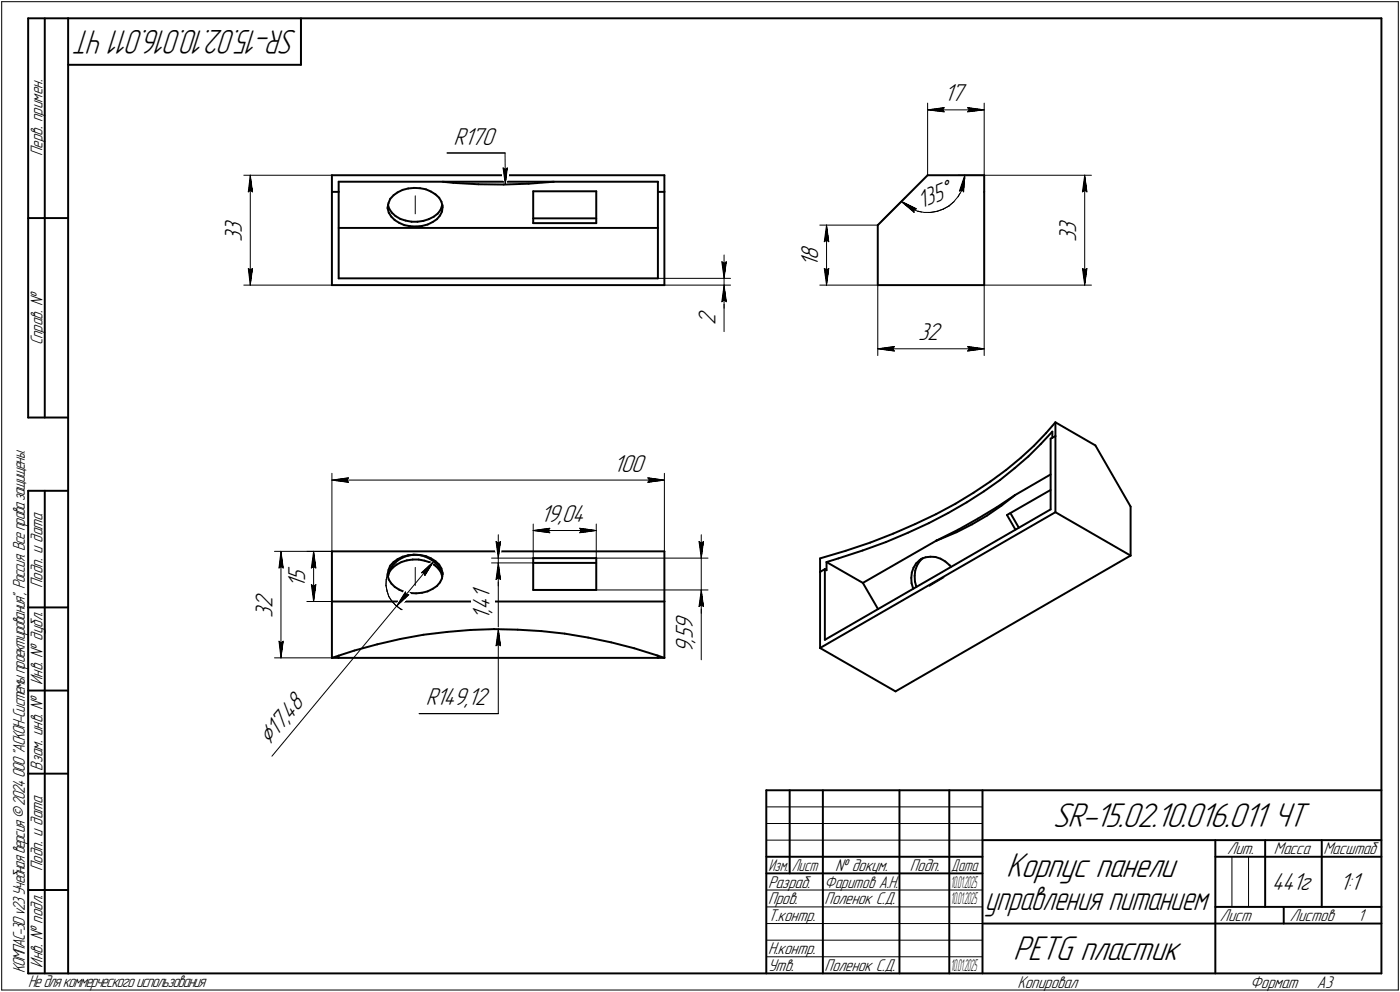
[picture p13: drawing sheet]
<svg xmlns="http://www.w3.org/2000/svg" width="421mm" height="298mm" viewBox="0 0 421 298" stroke-linecap="round" stroke-linejoin="round" font-family="sans-serif">
<defs><g id="words">
<g font-size="10.9">
<text x="316.6" y="248.5">SR-15.02.10.016.011 ЧТ</text>
<text x="302.6" y="263.5">Корпус панели</text>
<text x="304.7" y="288.5">PETG пластик</text>
</g>
<g font-size="10.8">
<text x="89.3" y="9" transform="rotate(-180 89.3 9)">SR-15.02.10.016.011 ЧТ</text>
<text x="296.2" y="273.5">управления питанием</text>
</g>
<text font-size="8.5" x="81.1" y="224.1" transform="rotate(-50 81.1 224.1)">Ç17,</text>
<g font-size="7.8">
<text x="283.9" y="30.4">17</text>
<text x="136.4" y="43.4">R170</text>
<text x="276.9" y="62.9" transform="rotate(-22 276.9 62.9)">135Å</text>
<text x="72.8" y="70.1" transform="rotate(-90 72.8 70.1)">3</text>
<text x="323.7" y="70.1" transform="rotate(-90 323.7 70.1)">3</text>
<text x="72.8" y="72.8" transform="rotate(-90 72.8 72.8)">3</text>
<text x="323.7" y="72.8" transform="rotate(-90 323.7 72.8)">3</text>
<text x="246" y="80.2" transform="rotate(-90 246 80.2)">1</text>
<text x="246" y="78.1" transform="rotate(-90 246 78.1)">8</text>
<text x="215.2" y="97.6" transform="rotate(-90 215.2 97.6)">2</text>
<text x="276.1" y="102.3">32</text>
<text x="184.6" y="141.7">100</text>
<text x="162.6" y="156.9">19,04</text>
<text x="91.8" y="176.6" transform="rotate(-90 91.8 176.6)">1</text>
<text x="91.8" y="174.5" transform="rotate(-90 91.8 174.5)">5</text>
<text x="82" y="185.6" transform="rotate(-90 82 185.6)">3</text>
<text x="82" y="182.8" transform="rotate(-90 82 182.8)">2</text>
<text x="147.3" y="184.3" transform="rotate(-90 147.3 184.3)">,</text>
<text x="147.3" y="183.2" transform="rotate(-90 147.3 183.2)">4</text>
<text x="147.3" y="180.1" transform="rotate(-90 147.3 180.1)">1</text>
<text x="147.3" y="186.4" transform="rotate(-90 147.3 186.4)">1</text>
<text x="208.4" y="189.3" transform="rotate(-90 208.4 189.3)">9</text>
<text x="208.4" y="196.3" transform="rotate(-90 208.4 196.3)">9</text>
<text x="208.4" y="193.1" transform="rotate(-90 208.4 193.1)">,</text>
<text x="208.4" y="192.1" transform="rotate(-90 208.4 192.1)">5</text>
<text x="128" y="211.9">R149,12</text>
<text x="87.4" y="216.5" transform="rotate(-50 87.4 216.5)">48</text>
<text x="382.5" y="267.5">441г</text>
<text x="402.9" y="267.5">1:1</text>
</g>
<g font-size="5.4">
<text x="12.8" y="46.9" transform="rotate(-90 12.8 46.9)">Перв. примен.</text>
<text x="12.8" y="103.8" transform="rotate(-90 12.8 103.8)">Справ. !</text>
<text x="12.8" y="176.7" transform="rotate(-90 12.8 176.7)">Подп. и дата</text>
<text x="12.8" y="205.8" transform="rotate(-90 12.8 205.8)">Инв. ! дубл.</text>
<text x="12.8" y="231.6" transform="rotate(-90 12.8 231.6)">Взам. инв. !</text>
<text x="369.1" y="256.8">Лит.</text>
<text x="383.1" y="256.8">Масса</text>
<text x="398" y="256.8">Масштаб</text>
<text x="12.8" y="261.7" transform="rotate(-90 12.8 261.7)">Подп. и дата</text>
<text x="251.2" y="261.8">! докум.</text>
<text x="273.6" y="261.8">Подп.</text>
<text x="231" y="266.8">Разраб.</text>
<text x="248" y="266.8">Фаритов А.Н.</text>
<text x="231" y="271.8">Пров.</text>
<text x="248" y="271.8">Поленок С.Д.</text>
<text x="231" y="276.8">Т.контр.</text>
<text x="366.9" y="276.8">Лист</text>
<text x="387.9" y="276.8">Листов</text>
<text x="408.4" y="276.8">1</text>
<text x="231" y="286.8">Н.контр.</text>
<text x="7.5" y="292.5" transform="rotate(-90 7.5 292.5)">КОМПАС-3Dv23Учебнаяверсия©2024ООО&quot;АСКОН-Системыпроектирования&quot;, Россия. Всеправазащищены.</text>
<text x="12.8" y="290.8" transform="rotate(-90 12.8 290.8)">Инв. ! подл.</text>
<text x="231" y="291.8">Утв.</text>
<text x="248" y="291.8">Поленок С.Д.</text>
<text x="8.5" y="296.7">Недлякоммерческогоиспользования</text>
<text x="306" y="296.8">Копировал</text>
<text x="376" y="296.8">Формат</text>
<text x="396" y="296.8">A3</text>
</g>
<g font-size="5.3">
<text x="231.1" y="261.8">Изм.</text>
<text x="238.1" y="261.8">Лист</text>
<text x="286.1" y="261.8">Дата</text>
</g>
<g font-size="5.1">
<text x="286" y="266.8">1</text>
<text x="286.7" y="266.8">0.01.2025</text>
<text x="286" y="271.8">1</text>
<text x="286.7" y="271.8">0.01.2025</text>
<text x="286" y="291.8">1</text>
<text x="286.7" y="291.8">0.01.2025</text>
</g>
</g></defs>
<g fill="none" stroke="#000" stroke-width=".59">
<path d="M8.5 5.5v120zM8.5 5.5h12zM13.5 5.5v120zM20.5 5.5v287zM20.5 5.5h395zM20.5 19.5h70zM90.5 5.5v14zM415.5 5.5v287zM99.8 57.7h2.1zM99.8 52.7h100zM99.8 57.7v28zM99.8 52.7v5z"/>
<path d="M101.9 57.7v26zM101.9 54.6v3.1zM101.9 54.6h96zM117.3 59.8l-.5 1.2zM118.4 58.7l-1.1 1.1zM118.4 58.7l1.1-.9zM119.5 57.8l1.6-.7zM121.1 57.1l1.7-.5zM122.8 56.6l1.7-.1zM124.5 56.5l1.8 .1zM126.3 56.6l1.8 .3zM128.1 56.9l1.5 .7z"/>
<path d="M129.6 57.6l1.4 .8zM131 58.4l1.1 1zM132.1 59.4l.7 1.2zM133.1 54.6l3.2 .3zM136.3 54.9l7.5 .5zM143.8 55.4l7.7 .1zM151.5 55.5l7.5-.3zM159 55.2l7.6-.6zM160.4 57.5v9.6zM160.4 57.5h18.9zM179.3 57.5v9.6zM197.9 57.7v26z"/>
<path d="M197.9 57.7h1.9zM197.9 54.6v3.1zM199.8 52.7v5zM199.8 57.7v28zM279 52.7h17zM296 57.7v28zM296 52.7v5zM8.5 65.5h12zM101.9 68.5h96zM116.6 62.7l.3 1.2zM116.6 62.3v.4zM116.7 61.6l.4 1.2z"/>
<path d="M116.8 61l-.2 1.3zM116.9 63.9l.8 1.2zM117.1 62.8l.8 1.1zM117.7 65.1l1 1zM117.9 63.9l1.1 1zM118.7 66.1l1.4 .9zM119 64.9l1.4 .9zM120.1 67l1.5 .6zM120.4 65.8l1.6 .5zM121.6 67.6l1.8 .4zM122 66.3l1.8 .3zM123.4 68l1.7 .1z"/>
<path d="M123.8 66.6h1.8zM125.1 68.1l1.8-.2zM125.6 66.6l1.7-.2zM126.9 67.9l1.7-.4zM127.3 66.4l1.6-.5zM128.6 67.5l1.5-.8zM128.9 65.9l1.6-.8zM130.1 66.7l1.3-.8zM130.5 65.1l1.2-.9zM132.3 64.8l-.9 1.1zM132.5 63.1l-.8 1.1zM132.8 60.6l.3 1.3z"/>
<path d="M132.9 63.6l-.6 1.2zM132.9 61.8l-.4 1.3zM133 61.6l-.1 .2zM133.1 62.3l-.2 1.3zM133.1 61.9v.4zM160.4 67.1h18.9zM160.4 65.6h18.9zM264 67.6l15-14.9zM264 67.6v18.1zM99.8 85.7h100zM101.9 83.7h96zM264 85.7h32z"/>
<path d="M8.5 125.5h12zM307 137.6l4-3.7zM313 133.4l-3.7 3.8zM314.6 130.1l-3.6 3.8zM316 131.8v21.3zM316 131.8l1.4-.7zM316.5 129.7v1.9zM316.5 129.7l-3.5 3.7zM317.4 126.9l-2.8 3.2zM317.4 126.9v4.2zM317.4 126.9l12 7zM317.4 131.1v22.8z"/>
<path d="M329.4 133.9l10.6 18.3zM8.5 147.5v145zM8.5 147.5h12zM13.5 147.5v145zM275.3 157.5l6.2-3zM279.3 157.2l5.9-3zM281.5 154.5l5.9-3.1zM285.2 154.2l5.5-3.2zM287.4 151.4l5.4-3.3zM287.7 159.9l4.7-2.3zM288.2 159.2l6-3.4zM290.7 151l5.2-3.3z"/>
<path d="M292.4 157.6l4.4-2.7zM292.8 148.1l5.1-3.4zM294.2 155.8l5.8-3.5zM295.9 147.7l4.8-3.4zM296.8 154.9l4.4-2.9zM297.9 144.7l4.7-3.5zM300 152.3l5.3-3.5zM300.7 144.3l4.4-3.6zM301.2 152l4.1-3.2zM302.6 141.2l4.4-3.6zM302.9 154.8l2.5 4.4zM302.9 154.8l13.1-7.6z"/>
<path d="M303.9 154.2l2.5 4.4zM305.1 140.7l4.2-3.5zM305.3 148.8l10.7-6.2zM317.4 153.9l22.6 13.1zM340 152.2v14.8zM99.8 165.7v15.1zM99.8 165.7h100zM116.6 172.9l.3 1.3zM116.6 172.6v.3zM116.8 173l-.1 .2zM116.8 171.3l-.2 1.3zM116.9 174.2l.8 1.1z"/>
<path d="M117.2 171.7l-.4 1.3zM117.3 170l-.5 1.3zM117.3 170.9l-.7 1.7zM117.7 175.3l1 1.1zM118.1 170.6l1.2-.9zM118.1 170.6l-.9 1.1zM118.4 168.9l-1.1 1.1zM118.4 168.9l1.1-.8zM118.4 169.6l-1.1 1.3zM118.4 169.6l1.2-1.2zM118.7 176.4l1.4 .8zM119.3 169.7l1.4-.8z"/>
<path d="M119.5 168.1l1.6-.8zM119.6 168.4l1.5-.8zM120.1 177.2l1.5 .7zM120.7 168.9l1.6-.5zM121.1 167.3l1.7-.4zM121.1 167.6l1.6-.6zM121.6 177.9l1.8 .3zM122.3 168.4l1.8-.3zM122.7 167l1.7-.3zM122.8 166.9l1.7-.2zM123.4 178.2l1.7 .1zM124.1 168.1h1.8z"/>
<path d="M124.4 166.7l1.8 .1zM124.5 166.7l1.8 .1zM125.1 178.3l1.8-.2zM125.9 168.1l1.8 .4zM126.2 166.8l1.6 .4zM126.3 166.8l1.8 .3zM126.9 178.1l1.7-.4zM127.7 168.5l1.6 .5zM127.8 167.2l1.6 .8zM128.1 167.1l1.5 .7zM128.6 177.7l1.5-.7zM129.3 169l1.4 .8z"/>
<path d="M129.4 168l1.3 1zM129.6 167.8l1.4 .9zM130.1 177l1.3-.9zM130.7 169.8l1.1 1.1zM130.7 169l1.2 1.3zM131 168.7l1.1 1zM131.8 170.9l.8 1.1zM131.9 170.3l.9 1.4zM132.1 169.7l.7 1.2zM132.3 175l-.9 1.1zM132.6 172l.4 1.2zM132.8 170.9l.3 1.2z"/>
<path d="M132.8 171.7l.3 .9zM132.9 173.8l-.6 1.2zM133.1 172.6l-.2 1.2zM133.1 172.1v.5zM160.4 167.7v9.6zM160.4 177.3h18.9zM160.4 169.2h18.9zM160.4 167.7h18.9zM179.3 167.7v9.6zM199.8 165.7v15.1zM246.6 171.9l1.5-.9zM246.6 167.8l7.7-2.3z"/>
<path d="M246.6 171.9v22.8zM246.6 167.8v4.1zM248.1 171v21.3zM248.1 171l.5 .4zM248.6 168.9l10.9 6.3zM248.6 168.9v2.5zM248.6 168.9l3.5-1.1zM252.1 167.8l7.3-2.4zM254.3 165.5l7.4-2.4zM259.4 165.4l7-2.5zM259.5 175.2l22.1-12.7zM259.5 175.2l4.6 7.8z"/>
<path d="M261.7 163.1l6.9-2.7zM266.4 162.9l6.6-2.8zM268.6 160.4l6.7-2.9zM273 160.1l6.3-2.9zM274.1 173.7l.1 1.6zM274.2 175.3l.5 1.7zM274.2 172l-.1 1.7zM274.7 170.6l-.5 1.4zM275.1 173.1l.1 1.7zM275.2 174.8l.4 1.6zM275.3 171.4l-.2 1.7zM275.5 169.3l-.8 1.3z"/>
<path d="M275.5 169.3l1.1-1zM275.8 170l-.5 1.4zM276.5 168.7l-.7 1.3zM276.6 168.3l.4-.3zM277 168l1.4-.5zM277.5 167.7l-1 1zM278.4 167.5l1.4-.2zM279.8 167.3l1.5 .1zM281.3 167.4l1.6 .5zM281.6 162.5l1.3-.5zM281.6 162.5l.2-.1zM281.8 162.4l6.4-3.2z"/>
<path d="M282.9 167.9l1.4 .8zM282.9 162l4.8-2.1zM284.3 168.7l1.3 1.1zM285.6 169.8l.4 .5zM8.5 182.5h12zM99.8 197.7h2.1zM99.8 197.7l6.8-2.2zM99.8 180.8h100zM99.8 180.8v16.9zM101.9 197v.7zM101.9 197.7h96zM106.6 195.5l6.9-1.9z"/>
<path d="M113.5 193.6l6.9-1.6zM120.4 192l6.9-1.2zM127.3 190.8l7.2-.9zM134.5 189.9l7-.6zM141.5 189.3l7.1-.2zM148.6 189.1l7.1 .1zM155.7 189.2l7.1 .5zM162.8 189.7l7 .7zM169.8 190.4l7.1 1.2zM176.9 191.6l6.9 1.4zM183.8 193l7 1.8zM190.8 194.8l6.7 2.1z"/>
<path d="M197.5 196.9l2.3 .8zM197.9 197v.7zM197.9 197.7h1.9zM199.8 180.8v16.9zM246.6 194.7l22.7 13.1zM246.6 194.7l70.8-40.8zM248.1 192.3l67.9-39.2zM8.5 207.5h12zM269.3 207.8l70.7-40.8zM8.5 232.5h12zM230.5 237.5h185zM230.5 237.5v55z"/>
<path d="M237.5 237.5v25zM247.5 237.5v55zM270.5 237.5v55zM285.5 237.5v55zM295.5 237.5v55zM230.5 257.5h65zM295.5 252.5h120zM365.5 252.5v40zM365.5 257.5h15zM380.5 252.5v20zM380.5 257.5h35zM397.5 252.5v20z"/>
<path d="M8.5 267.5h12zM230.5 262.5h65zM295.5 277.5h70zM365.5 277.5h50zM365.5 272.5h50zM386.1 272.5v5zM8.5 292.5h12zM20.5 292.5h395z"/>
</g>
<g fill="none" stroke="#000" stroke-width=".3">
<path d="M.5 .5v297zM.5 .5h420zM420.5 .5v297zM279 31v21.7zM279 33l5-.7zM279 33l5 .6zM279 33h17zM283.5 33l.5 .6zM284 32.3l-.5 .7zM291 33.6l5-.6zM291 32.3l.5 .7zM291 32.3l5 .7z"/>
<path d="M291.5 33l-.5 .6zM296 31v21.7zM73.3 52.7h26.5zM74.7 57.7l.6-.6zM75.3 52.7l.6 5zM75.3 57.1l.6 .6zM75.3 52.7l-.6 5zM75.3 52.7v33zM124.9 58.8v5.5zM134.5 46h17.4zM151.3 50.5l.7 5zM151.3 50.5l.7 .5z"/>
<path d="M151.9 46l.1 9.5zM152 51l.6-.5zM152.6 50.5l-.6 5zM288.1 59.1l-1.2 1.5zM288.2 52.7h7.8zM288.5 57.4l.8-.3zM289.1 57.4l-1 1.7zM289.3 57.1l.5 .6zM289.8 55.6l-.7 1.8zM290.2 53.7l-.4 1.9zM290.2 52.7v1zM290.2 52.7l-.4 5z"/>
<path d="M290.2 52.7l-1.7 4.7zM296 52.7h32.3zM325.5 57.7l.7-.6zM326.2 52.7l.7 5zM326.2 57.1l.7 .6zM326.2 52.7l-.7 5zM326.2 52.7v33zM217.1 78.7l.7 .5zM217.1 78.7l.7 5zM217.8 79.2l.6-.5zM217.8 76.6v7.1zM218.4 78.7l-.6 5z"/>
<path d="M246.5 67.6h17.5zM247.9 72.6l.7-.5zM248.6 67.6l.7 5zM248.6 72.1l.7 .5zM248.6 67.6l-.7 5zM248.6 67.6v18.1zM264 67.6l8.5-8.4zM271.1 60.5l1.4 1.3zM271.1 60.5l4.5 2.2zM271.1 60.5l3.8 3.3zM272.5 61.8l1.7 1zM274.2 62.8l1.9 .7z"/>
<path d="M274.8 63.1l.8-.4zM274.8 63.1l.1 .7zM276.1 63.5l1.9 .3zM278 63.8h1.9zM279.9 63.8l2-.3zM281.9 63.5l1.8-.7zM283.7 62.8l1.7-.9zM285.4 61.9l1.5-1.3zM73.3 85.7h26.5zM74.7 80.7l.6 5zM74.7 80.7l.6 .4zM75.3 81.1l.6-.4z"/>
<path d="M75.9 80.7l-.6 5zM197.9 83.7h21.8zM199.8 85.7h19.9zM217.1 90.7l.7-.5zM217.8 85.7v5zM217.8 90.7v9zM217.8 85.7l-.7 5zM217.8 90.2l.6 .5zM217.8 85.7l.6 5zM217.8 85.7v6.9zM217.8 83.7v2zM246.5 85.7h17.5z"/>
<path d="M247.9 80.7l.7 5zM247.9 80.7l.7 .4zM248.6 81.1l.7-.4zM249.3 80.7l-.7 5zM264 85.7v21.1zM296 85.7v21.1zM296 85.7h32.3zM325.5 80.7l.7 5zM325.5 80.7l.7 .4zM326.2 81.1l.7-.4zM326.9 80.7l-.7 5zM264 104.8l5-.7z"/>
<path d="M264 104.8l5 .7zM264 104.8h32zM268.5 104.8l.5 .7zM269 104.1l-.5 .7zM291 105.5l5-.7zM291 104.1l.5 .7zM291 104.1l5 .7zM291.5 104.8l-.5 .7zM99.8 142.2v23.5zM99.8 144.3l5-.7zM99.8 144.3l5 .6zM99.8 144.3h100z"/>
<path d="M104.3 144.3l.5 .6zM104.8 143.6l-.5 .7zM160.4 157.5v10.2zM160.4 159.4l5-.7zM160.4 159.4l5 .7zM160.4 159.4h18.9zM164.8 159.4l.6 .7zM165.4 158.7l-.6 .7zM174.3 158.7l.5 .7zM174.3 158.7l5 .7zM174.8 159.4l-.5 .7zM179.3 157.5v10.2z"/>
<path d="M194.8 144.9l5-.6zM194.8 143.6l.5 .7zM194.8 143.6l5 .7zM195.3 144.3l-.5 .6zM199.8 142.2v23.5zM82.5 165.7h17.3zM83.9 170.7l.6-.4zM84.5 165.7l.7 5zM84.5 170.3l.7 .4zM84.5 165.7l-.6 5zM84.5 165.7v32zM92.3 165.7h7.5z"/>
<path d="M93.6 175.7l.7 5.1zM93.6 175.7l.7 .5zM93.6 170.7l.7-.4zM94.3 176.2l.7-.5zM94.3 165.7l.7 5zM94.3 170.3l.7 .4zM94.3 165.7l-.7 5zM94.3 165.7v15.1zM95 175.7l-.7 5.1zM116.1 175.9l.3 1.7zM116.2 174.2l-.1 1.7zM116.4 177.6l.5 1.6z"/>
<path d="M116.6 172.6l-.4 1.6zM116.9 179.2l1 1.5zM121.9 177.9l-2.6 4.2zM121.9 177.9l.3 .7zM122.2 178.6l.7 .1zM124.9 170.5v5.4zM126.7 172.1h.9zM126.7 172.1l3.7-3.4zM127.6 172.1l.2 .9zM130.4 168.7l-2.6 4.3zM130.4 168.7l-11.1 13.4zM147.8 169.2h12.6z"/>
<path d="M147.8 167.7h12.6zM149.2 174.2l.7-.5zM149.2 162.7l.7 .5zM149.2 162.7l.7 5zM149.9 169.2v5zM149.9 174.2v14.2zM149.9 169.2l-.7 5zM149.9 173.7l.6 .5zM149.9 169.2l.6 5zM149.9 169.2v6.9zM149.9 163.2l.6-.5zM149.9 160.7v7z"/>
<path d="M149.9 167.7v1.5zM150.5 162.7l-.6 5zM174.3 160.1l5-.7zM179.3 177.3h33.6zM179.3 167.7h33.6zM210.2 162.7l.7 .5zM210.2 162.7l.7 5zM210.9 177.3v5zM210.9 177.3l-.7 5zM210.9 177.3l.7 5zM210.9 177.3v7zM210.9 163.2l.7-.5z"/>
<path d="M210.9 160.7v7zM210.9 167.7v9.6zM211.6 162.7l-.7 5zM279.5 176.2l4.4-2.6zM82.5 197.7h17.3zM83.9 192.7l.6 5zM83.9 192.7l.6 .5zM84.5 193.2l.7-.5zM85.2 192.7l-.7 5zM92.3 180.8h7.5zM117.9 180.7l1.1 1.2zM119 181.9l1.4 1.1z"/>
<path d="M119.3 182.1l-37.5 45.1zM119.3 182.1l3.6-3.4zM120.4 183l.5 .2zM149.2 194.1l.7-.5zM149.9 189.1l.6 5zM149.9 193.6l.6 .5zM149.9 189.1l-.7 5zM149.9 189.1v25.4zM210.2 182.3l.7-.5zM210.9 182.3v16zM210.9 181.8l.7 .5zM126.1 214.5h23.8z"/>
<path d="M230.5 247.5h65zM230.5 252.5h65zM230.5 242.5h65zM370.5 257.5v15zM375.5 257.5v15zM230.5 267.5h65zM230.5 272.5h65zM230.5 277.5h65zM.5 297.5h420zM230.5 282.5h65zM230.5 287.5h65z"/>
</g>
<g fill="#fff" stroke="#fff" stroke-width=".3">
<path d="M67.1 65.4h7.2zM67.1 65.5h7.2zM67.1 65.6h7.2zM67.1 65.7h7.2zM67.1 65.8h7.2zM67.1 65.9h7.2zM67.1 66h7.2zM67.1 66h7.2zM67.1 66.1h7.2zM67.1 66.2h7.2zM67.1 66.3h7.2zM67.1 66.4h7.2zM67.1 66.5h7.2zM67.1 66.5h7.2zM67.1 66.6h7.2zM67.1 66.7h7.2zM67.1 66.8h7.2zM67.1 66.9h7.2zM67.1 67h7.2zM67.1 67.1h7.2zM67.1 67.1h7.2zM67.1 67.2h7.2zM67.1 67.3h7.2zM67.1 67.4h7.2zM67.1 67.5h7.2zM67.1 67.6h7.2zM67.1 67.6h7.2zM67.1 67.7h7.2zM67.1 67.8h7.2zM67.1 67.9h7.2zM67.1 68h7.2zM67.1 68.1h7.2zM67.1 68.2h7.2zM67.1 68.2h7.2zM67.1 68.3h7.2zM67.1 68.4h7.2zM67.1 68.5h7.2zM67.1 68.6h7.2zM67.1 68.7h7.2zM67.1 68.7h7.2zM67.1 68.8h7.2zM67.1 68.9h7.2zM67.1 69h7.2zM67.1 69.1h7.2zM67.1 69.2h7.2zM67.1 69.3h7.2zM67.1 69.3h7.2zM67.1 69.4h7.2zM67.1 69.5h7.2zM67.1 69.6h7.2zM67.1 69.7h7.2zM67.1 69.8h7.2zM67.1 69.8h7.2zM67.1 69.9h7.2zM67.1 70h7.2zM67.1 70.1h7.2zM67.1 70.2h7.2zM67.1 70.3h7.2zM67.1 70.4h7.2zM67.1 70.4h7.2zM67.1 70.5h7.2zM67.1 70.6h7.2zM67.1 70.7h7.2zM67.1 70.8h7.2zM67.1 70.9h7.2zM67.1 71h7.2zM67.1 71h7.2zM67.1 71.1h7.2zM67.1 71.2h7.2zM67.1 71.3h7.2zM67.1 71.4h7.2zM67.1 71.5h7.2zM67.1 71.5h7.2zM67.1 71.6h7.2zM67.1 71.7h7.2zM67.1 71.8h7.2zM67.1 71.9h7.2zM67.1 72h7.2zM67.1 72.1h7.2zM67.1 72.1h7.2zM67.1 72.2h7.2zM67.1 72.3h7.2zM67.1 72.4h7.2zM67.1 72.5h7.2zM67.1 72.6h7.2zM67.1 72.6h7.2zM67.1 72.7h7.2z"/>
<path d="M74.1 80.2h2.4zM74.2 80.3h2.3zM74.2 80.3h2.3zM74.2 80.4h2.3zM74.2 80.5h2.3zM74.2 80.6h2.3zM74.2 80.7h2.3zM74.2 80.8h2.3zM74.3 80.9h2.2zM74.3 80.9h2.2zM74.3 81h2.2zM74.3 81.1h2.2zM74.3 81.2h2.2zM74.3 81.3h2.2zM74.3 81.4h2.2zM74.3 81.4h2.1zM74.3 81.5h2.1zM74.3 81.6h2.1zM74.3 81.7h2.1zM74.3 81.8h2.1zM74.3 81.9h2.1zM74.3 82h2.1zM74.3 82h2zM74.4 82.1h1.9zM74.4 82.2h1.9zM74.4 82.3h1.9zM74.4 82.4h1.9zM74.4 82.5h1.9zM74.4 82.5h1.9zM74.4 82.6h1.9zM74.5 82.7h1.7zM74.5 82.8h1.7zM74.5 82.9h1.7zM74.5 83h1.7zM74.5 83.1h1.7zM74.5 83.1h1.7zM74.5 83.2h1.7zM74.6 83.3h1.5zM74.6 83.4h1.5zM74.6 83.5h1.5zM74.6 83.6h1.5zM74.6 83.7h1.5zM74.6 83.7h1.5zM74.6 83.8h1.5zM74.6 83.9h1.4zM74.7 84h1.3zM74.7 84.1h1.3zM74.8 84.2h1.1zM74.8 84.2h1.1zM74.8 84.3h1.1zM74.8 84.4h1.1zM74.8 84.5h1zM74.9 84.6h.9zM74.9 84.7h.9zM74.9 84.8h.8zM75 84.8h.7zM75 84.9h.6zM75 85h.6zM75.1 85.1h.4zM75.1 85.2h.4zM75.2 85.3h.3zM75.2 85.3h.2zM75.2 85.4h.2z"/>
<path d="M75.2 52.9h.2zM75.2 53h.2zM75.2 53.1h.3zM75.1 53.2h.4zM75.1 53.3h.4zM75 53.3h.6zM75 53.4h.6zM75 53.5h.7zM74.9 53.6h.8zM74.9 53.7h.9zM74.9 53.8h.9zM74.8 53.8h1zM74.8 53.9h1.1zM74.8 54h1.1zM74.8 54.1h1.1zM74.8 54.2h1.1zM74.7 54.3h1.3zM74.7 54.4h1.3zM74.6 54.4h1.4zM74.6 54.5h1.5zM74.6 54.6h1.5zM74.6 54.7h1.5zM74.6 54.8h1.5zM74.6 54.9h1.5zM74.6 54.9h1.5zM74.6 55h1.5zM74.5 55.1h1.7zM74.5 55.2h1.7zM74.5 55.3h1.7zM74.5 55.4h1.7zM74.5 55.5h1.7zM74.5 55.5h1.7zM74.5 55.6h1.7zM74.4 55.7h1.9zM74.4 55.8h1.9zM74.4 55.9h1.9zM74.4 56h1.9zM74.4 56h1.9zM74.4 56.1h1.9zM74.4 56.2h1.9zM74.3 56.3h2zM74.3 56.4h2.1zM74.3 56.5h2.1zM74.3 56.6h2.1zM74.3 56.6h2.1zM74.3 56.7h2.1zM74.3 56.8h2.1zM74.3 56.9h2.1zM74.3 57h2.2zM74.3 57.1h2.2zM74.3 57.1h2.2zM74.3 57.2h2.2zM74.3 57.3h2.2zM74.3 57.4h2.2zM74.3 57.5h2.2zM74.2 57.6h2.3zM74.2 57.7h2.3zM74.2 57.7h2.3zM74.2 57.8h2.3zM74.2 57.9h2.3zM74.2 58h2.3zM74.2 58.1h2.3z"/>
<path d="M150.7 50h2.5zM150.8 50h2.4zM150.8 50.1h2.4zM150.8 50.2h2.4zM150.8 50.3h2.4zM150.8 50.4h2.4zM150.8 50.5h2.4zM150.8 50.5h2.4zM150.9 50.6h2.3zM150.9 50.7h2.2zM150.9 50.8h2.2zM150.9 50.9h2.2zM150.9 51h2.2zM150.9 51.1h2.2zM150.9 51.1h2.2zM151 51.2h2.1zM151 51.3h2.1zM151 51.4h2.1zM151 51.5h2zM151 51.6h2zM151 51.6h2zM151 51.7h2zM151 51.8h2zM151 51.9h2zM151 52h2zM151 52.1h2zM151 52.2h2zM151 52.2h1.9zM151 52.3h1.9zM151 52.4h1.9zM151.1 52.5h1.8zM151.1 52.6h1.8zM151.1 52.7h1.8zM151.1 52.7h1.8zM151.1 52.8h1.8zM151.1 52.9h1.8zM151.1 53h1.7zM151.2 53.1h1.6zM151.2 53.2h1.6zM151.2 53.3h1.6zM151.2 53.3h1.6zM151.2 53.4h1.6zM151.2 53.5h1.6zM151.2 53.6h1.6zM151.2 53.7h1.5zM151.3 53.8h1.4zM151.3 53.8h1.4zM151.4 53.9h1.3zM151.4 54h1.3zM151.5 54.1h1.1zM151.5 54.2h1.1zM151.5 54.3h1zM151.6 54.4h.9zM151.6 54.4h.9zM151.6 54.5h.8zM151.6 54.6h.8zM151.7 54.7h.6zM151.7 54.8h.6zM151.7 54.9h.5zM151.8 54.9h.4zM151.8 55h.4zM151.9 55.1h.2zM151.9 55.2h.2z"/>
<path d="M136.4 37.8h13.5zM136.4 37.9h13.5zM136.4 38h13.5zM136.4 38.1h13.5zM136.4 38.2h13.5zM136.4 38.3h13.5zM136.4 38.4h13.5zM136.4 38.4h13.5zM136.4 38.5h13.5zM136.4 38.6h13.5zM136.4 38.7h13.5zM136.4 38.8h13.5zM136.4 38.9h13.5zM136.4 38.9h13.5zM136.4 39h13.5zM136.4 39.1h13.5zM136.4 39.2h13.5zM136.4 39.3h13.5zM136.4 39.4h13.5zM136.4 39.5h13.5zM136.4 39.5h13.5zM136.4 39.6h13.5zM136.4 39.7h13.5zM136.4 39.8h13.5zM136.4 39.9h13.5zM136.4 40h13.5zM136.4 40h13.5zM136.4 40.1h13.5zM136.4 40.2h13.5zM136.4 40.3h13.5zM136.4 40.4h13.5zM136.4 40.5h13.5zM136.4 40.6h13.5zM136.4 40.6h13.5zM136.4 40.7h13.5zM136.4 40.8h13.5zM136.4 40.9h13.5zM136.4 41h13.5zM136.4 41.1h13.5zM136.4 41.1h13.5zM136.4 41.2h13.5zM136.4 41.3h13.5zM136.4 41.4h13.5zM136.4 41.5h13.5zM136.4 41.6h13.5zM136.4 41.7h13.5zM136.4 41.7h13.5zM136.4 41.8h13.5zM136.4 41.9h13.5zM136.4 42h13.5zM136.4 42.1h13.5zM136.4 42.2h13.5zM136.4 42.2h13.5zM136.4 42.3h13.5zM136.4 42.4h13.5zM136.4 42.5h13.5zM136.4 42.6h13.5zM136.4 42.7h13.5zM136.4 42.8h13.5zM136.4 42.8h13.5zM136.4 42.9h13.5zM136.4 43h13.5zM136.4 43.1h13.5zM136.4 43.2h13.5zM136.4 43.3h13.5zM136.4 43.3h13.5zM136.4 43.4h13.5zM136.4 43.5h13.5zM136.4 43.6h13.5zM136.4 43.7h13.5zM136.4 43.8h13.5zM136.4 43.9h13.5zM136.4 43.9h13.5zM136.4 44h13.5zM136.4 44.1h13.5zM136.4 44.2h13.5zM136.4 44.3h13.5zM136.4 44.4h13.5zM136.4 44.4h13.5zM136.4 44.5h13.5zM136.4 44.6h13.5zM136.4 44.7h13.5zM136.4 44.8h13.5zM136.4 44.9h13.5z"/>
<path d="M209.6 92.6h7.1zM209.6 92.7h7.1zM209.6 92.8h7.1zM209.6 92.9h7.1zM209.6 93h7.1zM209.6 93h7.1zM209.6 93.1h7.1zM209.6 93.2h7.1zM209.6 93.3h7.1zM209.6 93.4h7.1zM209.6 93.5h7.1zM209.6 93.6h7.1zM209.6 93.6h7.1zM209.6 93.7h7.1zM209.6 93.8h7.1zM209.6 93.9h7.1zM209.6 94h7.1zM209.6 94.1h7.1zM209.6 94.1h7.1zM209.6 94.2h7.1zM209.6 94.3h7.1zM209.6 94.4h7.1zM209.6 94.5h7.1zM209.6 94.6h7.1zM209.6 94.7h7.1zM209.6 94.7h7.1zM209.6 94.8h7.1zM209.6 94.9h7.1zM209.6 95h7.1zM209.6 95.1h7.1zM209.6 95.2h7.1zM209.6 95.2h7.1zM209.6 95.3h7.1zM209.6 95.4h7.1zM209.6 95.5h7.1zM209.6 95.6h7.1zM209.6 95.7h7.1zM209.6 95.8h7.1zM209.6 95.8h7.1zM209.6 95.9h7.1zM209.6 96h7.1zM209.6 96.1h7.1zM209.6 96.2h7.1zM209.6 96.3h7.1zM209.6 96.4h7.1zM209.6 96.4h7.1zM209.6 96.5h7.1zM209.6 96.6h7.1zM209.6 96.7h7.1zM209.6 96.8h7.1zM209.6 96.9h7.1zM209.6 96.9h7.1zM209.6 97h7.1zM209.6 97.1h7.1zM209.6 97.2h7.1zM209.6 97.3h7.1zM209.6 97.4h7.1zM209.6 97.5h7.1zM209.6 97.5h7.1z"/>
<path d="M217.7 85.9h.2zM217.7 86h.2zM217.6 86.1h.3zM217.6 86.2h.4zM217.5 86.3h.5zM217.5 86.4h.6zM217.5 86.4h.6zM217.4 86.5h.7zM217.4 86.6h.8zM217.3 86.7h.9zM217.3 86.8h.9zM217.3 86.9h1zM217.3 87h1zM217.3 87h1.1zM217.2 87.1h1.2zM217.2 87.2h1.2zM217.1 87.3h1.3zM217.1 87.4h1.3zM217 87.5h1.4zM217 87.5h1.5zM217 87.6h1.5zM217 87.7h1.5zM217 87.8h1.5zM217 87.9h1.5zM217 88h1.5zM217 88.1h1.5zM216.9 88.1h1.7zM216.9 88.2h1.7zM216.9 88.3h1.7zM216.9 88.4h1.7zM216.9 88.5h1.7zM216.9 88.6h1.7zM216.9 88.6h1.7zM216.8 88.7h1.9zM216.8 88.8h1.9zM216.8 88.9h1.9zM216.8 89h1.9zM216.8 89.1h1.9zM216.8 89.2h1.9zM216.8 89.2h1.9zM216.7 89.3h2zM216.7 89.4h2.1zM216.7 89.5h2.1zM216.7 89.6h2.1zM216.7 89.7h2.1zM216.7 89.7h2.1zM216.7 89.8h2.1zM216.7 89.9h2.1zM216.7 90h2.2zM216.7 90.1h2.2zM216.7 90.2h2.2zM216.7 90.3h2.2zM216.7 90.3h2.2zM216.7 90.4h2.2zM216.7 90.5h2.2zM216.6 90.6h2.3zM216.6 90.7h2.3zM216.6 90.8h2.3zM216.6 90.8h2.3zM216.6 90.9h2.3zM216.6 91h2.3zM216.6 91.1h2.3z"/>
<path d="M216.5 78.1h2.4zM216.6 78.2h2.3zM216.6 78.3h2.3zM216.6 78.4h2.3zM216.6 78.5h2.3zM216.6 78.6h2.3zM216.6 78.7h2.3zM216.6 78.7h2.3zM216.7 78.8h2.2zM216.7 78.9h2.2zM216.7 79h2.2zM216.7 79.1h2.2zM216.7 79.2h2.2zM216.7 79.2h2.2zM216.7 79.3h2.2zM216.7 79.4h2.1zM216.7 79.5h2.1zM216.7 79.6h2.1zM216.7 79.7h2.1zM216.7 79.8h2.1zM216.7 79.8h2.1zM216.7 79.9h2.1zM216.7 80h2zM216.8 80.1h1.9zM216.8 80.2h1.9zM216.8 80.3h1.9zM216.8 80.3h1.9zM216.8 80.4h1.9zM216.8 80.5h1.9zM216.8 80.6h1.9zM216.9 80.7h1.7zM216.9 80.8h1.7zM216.9 80.9h1.7zM216.9 80.9h1.7zM216.9 81h1.7zM216.9 81.1h1.7zM216.9 81.2h1.7zM217 81.3h1.5zM217 81.4h1.5zM217 81.4h1.5zM217 81.5h1.5zM217 81.6h1.5zM217 81.7h1.5zM217 81.8h1.5zM217 81.9h1.4zM217.1 82h1.3zM217.1 82h1.3zM217.2 82.1h1.2zM217.2 82.2h1.2zM217.3 82.3h1.1zM217.3 82.4h1zM217.3 82.5h1zM217.3 82.5h.9zM217.3 82.6h.9zM217.4 82.7h.8zM217.4 82.8h.7zM217.5 82.9h.6zM217.5 83h.6zM217.5 83.1h.5zM217.6 83.1h.4zM217.6 83.2h.3zM217.7 83.3h.2zM217.7 83.4h.2z"/>
<path d="M276.1 96.7h7.8zM276.1 96.8h7.8zM276.1 96.9h7.8zM276.1 96.9h7.8zM276.1 97h7.8zM276.1 97.1h7.8zM276.1 97.2h7.8zM276.1 97.3h7.8zM276.1 97.4h7.8zM276.1 97.5h7.8zM276.1 97.5h7.8zM276.1 97.6h7.8zM276.1 97.7h7.8zM276.1 97.8h7.8zM276.1 97.9h7.8zM276.1 98h7.8zM276.1 98h7.8zM276.1 98.1h7.8zM276.1 98.2h7.8zM276.1 98.3h7.8zM276.1 98.4h7.8zM276.1 98.5h7.8zM276.1 98.6h7.8zM276.1 98.6h7.8zM276.1 98.7h7.8zM276.1 98.8h7.8zM276.1 98.9h7.8zM276.1 99h7.8zM276.1 99.1h7.8zM276.1 99.1h7.8zM276.1 99.2h7.8zM276.1 99.3h7.8zM276.1 99.4h7.8zM276.1 99.5h7.8zM276.1 99.6h7.8zM276.1 99.7h7.8zM276.1 99.7h7.8zM276.1 99.8h7.8zM276.1 99.9h7.8zM276.1 100h7.8zM276.1 100.1h7.8zM276.1 100.2h7.8zM276.1 100.2h7.8zM276.1 100.3h7.8zM276.1 100.4h7.8zM276.1 100.5h7.8zM276.1 100.6h7.8zM276.1 100.7h7.8zM276.1 100.8h7.8zM276.1 100.8h7.8zM276.1 100.9h7.8zM276.1 101h7.8zM276.1 101.1h7.8zM276.1 101.2h7.8zM276.1 101.3h7.8zM276.1 101.3h7.8zM276.1 101.4h7.8zM276.1 101.5h7.8zM276.1 101.6h7.8zM276.1 101.7h7.8zM276.1 101.8h7.8zM276.1 101.9h7.8zM276.1 101.9h7.8zM276.1 102h7.8zM276.1 102.1h7.8zM276.1 102.2h7.8zM276.1 102.3h7.8zM276.1 102.4h7.8zM276.1 102.4h7.8zM276.1 102.5h7.8zM276.1 102.6h7.8zM276.1 102.7h7.8zM276.1 102.8h7.8zM276.1 102.9h7.8zM276.1 103h7.8zM276.1 103h7.8zM276.1 103.1h7.8zM276.1 103.2h7.8zM276.1 103.3h7.8zM276.1 103.4h7.8zM276.1 103.5h7.8zM276.1 103.5h7.8zM276.1 103.6h7.8zM276.1 103.7h7.8z"/>
<path d="M290.5 103.7h.8zM290.5 103.8h1.5zM290.5 103.9h2.3zM290.5 104h3zM290.5 104.1h3.7zM290.5 104.1h4zM290.5 104.2h4.1zM290.5 104.3h4.3zM290.5 104.4h4.6zM290.5 104.5h4.7zM290.5 104.6h4.9zM290.5 104.6h5.2zM290.5 104.7h5.3zM290.5 104.8h5.5zM290.5 104.9h5.3zM290.5 105h5.2zM290.5 105.1h4.9zM290.5 105.2h4.7zM290.5 105.2h4.6zM290.5 105.3h4.3zM290.5 105.4h4.1zM290.5 105.5h4zM290.5 105.6h3.7zM290.5 105.7h3.1zM290.5 105.7h2.5zM290.5 105.8h1.9zM290.5 105.9h1.3zM290.5 106h.7z"/>
<path d="M268.8 103.7h.7zM268.1 103.8h1.4zM267.3 103.9h2.2zM266.5 104h3zM265.8 104.1h3.7zM265.6 104.1h3.9zM265.4 104.2h4.1zM265.2 104.3h4.3zM265 104.4h4.5zM264.8 104.5h4.7zM264.6 104.6h4.9zM264.4 104.6h5.1zM264.2 104.7h5.3zM264 104.8h5.5zM264.2 104.9h5.3zM264.4 105h5.1zM264.6 105.1h4.9zM264.8 105.2h4.7zM265 105.2h4.5zM265.2 105.3h4.3zM265.4 105.4h4.1zM265.6 105.5h3.9zM265.8 105.6h3.7zM266.4 105.7h3.1zM267 105.7h2.5zM267.6 105.8h1.9zM268.3 105.9h1.2zM268.9 106h.6z"/>
<path d="M318.1 65.4h7.1zM318.1 65.5h7.1zM318.1 65.6h7.1zM318.1 65.7h7.1zM318.1 65.8h7.1zM318.1 65.9h7.1zM318.1 66h7.1zM318.1 66h7.1zM318.1 66.1h7.1zM318.1 66.2h7.1zM318.1 66.3h7.1zM318.1 66.4h7.1zM318.1 66.5h7.1zM318.1 66.5h7.1zM318.1 66.6h7.1zM318.1 66.7h7.1zM318.1 66.8h7.1zM318.1 66.9h7.1zM318.1 67h7.1zM318.1 67.1h7.1zM318.1 67.1h7.1zM318.1 67.2h7.1zM318.1 67.3h7.1zM318.1 67.4h7.1zM318.1 67.5h7.1zM318.1 67.6h7.1zM318.1 67.6h7.1zM318.1 67.7h7.1zM318.1 67.8h7.1zM318.1 67.9h7.1zM318.1 68h7.1zM318.1 68.1h7.1zM318.1 68.2h7.1zM318.1 68.2h7.1zM318.1 68.3h7.1zM318.1 68.4h7.1zM318.1 68.5h7.1zM318.1 68.6h7.1zM318.1 68.7h7.1zM318.1 68.7h7.1zM318.1 68.8h7.1zM318.1 68.9h7.1zM318.1 69h7.1zM318.1 69.1h7.1zM318.1 69.2h7.1zM318.1 69.3h7.1zM318.1 69.3h7.1zM318.1 69.4h7.1zM318.1 69.5h7.1zM318.1 69.6h7.1zM318.1 69.7h7.1zM318.1 69.8h7.1zM318.1 69.8h7.1zM318.1 69.9h7.1zM318.1 70h7.1zM318.1 70.1h7.1zM318.1 70.2h7.1zM318.1 70.3h7.1zM318.1 70.4h7.1zM318.1 70.4h7.1zM318.1 70.5h7.1zM318.1 70.6h7.1zM318.1 70.7h7.1zM318.1 70.8h7.1zM318.1 70.9h7.1zM318.1 71h7.1zM318.1 71h7.1zM318.1 71.1h7.1zM318.1 71.2h7.1zM318.1 71.3h7.1zM318.1 71.4h7.1zM318.1 71.5h7.1zM318.1 71.5h7.1zM318.1 71.6h7.1zM318.1 71.7h7.1zM318.1 71.8h7.1zM318.1 71.9h7.1zM318.1 72h7.1zM318.1 72.1h7.1zM318.1 72.1h7.1zM318.1 72.2h7.1zM318.1 72.3h7.1zM318.1 72.4h7.1zM318.1 72.5h7.1zM318.1 72.6h7.1zM318.1 72.6h7.1zM318.1 72.7h7.1z"/>
<path d="M325 80.2h2.5zM325.1 80.3h2.4zM325.1 80.3h2.4zM325.1 80.4h2.4zM325.1 80.5h2.4zM325.1 80.6h2.4zM325.1 80.7h2.4zM325.1 80.8h2.4zM325.1 80.9h2.3zM325.2 80.9h2.2zM325.2 81h2.2zM325.2 81.1h2.2zM325.2 81.2h2.2zM325.2 81.3h2.2zM325.2 81.4h2.2zM325.2 81.4h2.1zM325.2 81.5h2.1zM325.2 81.6h2.1zM325.3 81.7h2zM325.3 81.8h2zM325.3 81.9h2zM325.3 82h2zM325.3 82h1.9zM325.3 82.1h1.9zM325.3 82.2h1.9zM325.3 82.3h1.9zM325.3 82.4h1.9zM325.4 82.5h1.8zM325.4 82.5h1.8zM325.4 82.6h1.8zM325.4 82.7h1.8zM325.4 82.8h1.8zM325.4 82.9h1.8zM325.4 83h1.8zM325.4 83.1h1.8zM325.4 83.1h1.8zM325.5 83.2h1.7zM325.5 83.3h1.6zM325.5 83.4h1.6zM325.5 83.5h1.6zM325.5 83.6h1.6zM325.5 83.7h1.6zM325.5 83.7h1.6zM325.5 83.8h1.6zM325.5 83.9h1.5zM325.5 84h1.5zM325.5 84.1h1.5zM325.6 84.2h1.3zM325.6 84.2h1.3zM325.7 84.3h1.1zM325.7 84.4h1.1zM325.7 84.5h1zM325.8 84.6h.9zM325.8 84.7h.9zM325.9 84.8h.7zM325.9 84.8h.7zM326 84.9h.6zM326 85h.6zM326 85.1h.5zM326.1 85.2h.4zM326.1 85.3h.4zM326.1 85.3h.3zM326.1 85.4h.3z"/>
<path d="M326.1 52.9h.3zM326.1 53h.3zM326.1 53.1h.4zM326.1 53.2h.4zM326 53.3h.5zM326 53.3h.6zM326 53.4h.6zM325.9 53.5h.7zM325.9 53.6h.7zM325.8 53.7h.9zM325.8 53.8h.9zM325.7 53.8h1zM325.7 53.9h1.1zM325.7 54h1.1zM325.6 54.1h1.3zM325.6 54.2h1.3zM325.5 54.3h1.5zM325.5 54.4h1.5zM325.5 54.4h1.5zM325.5 54.5h1.6zM325.5 54.6h1.6zM325.5 54.7h1.6zM325.5 54.8h1.6zM325.5 54.9h1.6zM325.5 54.9h1.6zM325.5 55h1.6zM325.5 55.1h1.7zM325.4 55.2h1.8zM325.4 55.3h1.8zM325.4 55.4h1.8zM325.4 55.5h1.8zM325.4 55.5h1.8zM325.4 55.6h1.8zM325.4 55.7h1.8zM325.4 55.8h1.8zM325.4 55.9h1.8zM325.3 56h1.9zM325.3 56h1.9zM325.3 56.1h1.9zM325.3 56.2h1.9zM325.3 56.3h1.9zM325.3 56.4h2zM325.3 56.5h2zM325.3 56.6h2zM325.3 56.6h2zM325.2 56.7h2.1zM325.2 56.8h2.1zM325.2 56.9h2.1zM325.2 57h2.2zM325.2 57.1h2.2zM325.2 57.1h2.2zM325.2 57.2h2.2zM325.2 57.3h2.2zM325.2 57.4h2.2zM325.1 57.5h2.3zM325.1 57.6h2.4zM325.1 57.7h2.4zM325.1 57.7h2.4zM325.1 57.8h2.4zM325.1 57.9h2.4zM325.1 58h2.4zM325.1 58.1h2.4z"/>
<path d="M240.5 73.1h7.1zM240.5 73.2h7.1zM240.5 73.2h7.1zM240.5 73.3h7.1zM240.5 73.4h7.1zM240.5 73.5h7.1zM240.5 73.6h7.1zM240.5 73.7h7.1zM240.5 73.7h7.1zM240.5 73.8h7.1zM240.5 73.9h7.1zM240.5 74h7.1zM240.5 74.1h7.1zM240.5 74.2h7.1zM240.5 74.3h7.1zM240.5 74.3h7.1zM240.5 74.4h7.1zM240.5 74.5h7.1zM240.5 74.6h7.1zM240.5 74.7h7.1zM240.5 74.8h7.1zM240.5 74.8h7.1zM240.5 74.9h7.1zM240.5 75h7.1zM240.5 75.1h7.1zM240.5 75.2h7.1zM240.5 75.3h7.1zM240.5 75.4h7.1zM240.5 75.4h7.1zM240.5 75.5h7.1zM240.5 75.6h7.1zM240.5 75.7h7.1zM240.5 75.8h7.1zM240.5 75.9h7.1zM240.5 75.9h7.1zM240.5 76h7.1zM240.5 76.1h7.1zM240.5 76.2h7.1zM240.5 76.3h7.1zM240.5 76.4h7.1zM240.5 76.5h7.1zM240.5 76.5h7.1zM240.5 76.6h7.1zM240.5 76.7h7.1zM240.5 76.8h7.1zM240.5 76.9h7.1zM240.5 77h7.1zM240.5 77h7.1zM240.5 77.1h7.1zM240.5 77.2h7.1zM240.5 77.3h7.1zM240.5 77.4h7.1zM240.5 77.5h7.1zM240.5 77.6h7.1zM240.5 77.6h7.1zM240.5 77.7h7.1zM240.5 77.8h7.1zM240.5 77.9h7.1zM240.5 78h7.1zM240.5 78.1h7.1zM240.5 78.1h7.1zM240.5 78.2h7.1zM240.5 78.3h7.1zM240.5 78.4h7.1zM240.5 78.5h7.1zM240.5 78.6h7.1zM240.5 78.7h7.1zM240.5 78.7h7.1zM240.5 78.8h7.1zM240.5 78.9h7.1zM240.5 79h7.1zM240.5 79.1h7.1zM240.5 79.2h7.1zM240.5 79.2h7.1zM240.5 79.3h7.1zM240.5 79.4h7.1zM240.5 79.5h7.1zM240.5 79.6h7.1zM240.5 79.7h7.1zM240.5 79.8h7.1zM240.5 79.8h7.1zM240.5 79.9h7.1zM240.5 80h7.1zM240.5 80.1h7.1z"/>
<path d="M247.4 80.2h2.5zM247.5 80.3h2.4zM247.5 80.3h2.4zM247.5 80.4h2.4zM247.5 80.5h2.4zM247.5 80.6h2.4zM247.5 80.7h2.4zM247.5 80.8h2.4zM247.5 80.9h2.3zM247.6 80.9h2.2zM247.6 81h2.2zM247.6 81.1h2.2zM247.6 81.2h2.2zM247.6 81.3h2.2zM247.6 81.4h2.2zM247.6 81.4h2.1zM247.6 81.5h2.1zM247.6 81.6h2.1zM247.6 81.7h2.1zM247.6 81.8h2.1zM247.6 81.9h2.1zM247.6 82h2.1zM247.6 82h2zM247.6 82.1h2zM247.6 82.2h2zM247.6 82.3h2zM247.6 82.4h2zM247.7 82.5h1.9zM247.7 82.5h1.9zM247.7 82.6h1.9zM247.7 82.7h1.8zM247.7 82.8h1.8zM247.7 82.9h1.8zM247.7 83h1.8zM247.7 83.1h1.8zM247.7 83.1h1.8zM247.8 83.2h1.7zM247.8 83.3h1.6zM247.8 83.4h1.6zM247.8 83.5h1.6zM247.8 83.6h1.6zM247.8 83.7h1.6zM247.8 83.7h1.6zM247.8 83.8h1.6zM247.8 83.9h1.5zM247.9 84h1.4zM247.9 84.1h1.4zM248 84.2h1.3zM248 84.2h1.3zM248.1 84.3h1.1zM248.1 84.4h1.1zM248.1 84.5h1zM248.2 84.6h.9zM248.2 84.7h.9zM248.2 84.8h.8zM248.2 84.8h.8zM248.3 84.9h.6zM248.3 85h.6zM248.3 85.1h.5zM248.4 85.2h.4zM248.4 85.3h.4zM248.5 85.3h.3zM248.5 85.4h.3z"/>
<path d="M248.5 67.9h.3zM248.5 68h.3zM248.4 68.1h.4zM248.4 68.2h.4zM248.3 68.2h.5zM248.3 68.3h.6zM248.3 68.4h.6zM248.2 68.5h.8zM248.2 68.6h.8zM248.2 68.7h.9zM248.2 68.7h.9zM248.1 68.8h1zM248.1 68.9h1.1zM248.1 69h1.1zM248 69.1h1.3zM248 69.2h1.3zM247.9 69.3h1.4zM247.9 69.3h1.4zM247.8 69.4h1.5zM247.8 69.5h1.6zM247.8 69.6h1.6zM247.8 69.7h1.6zM247.8 69.8h1.6zM247.8 69.8h1.6zM247.8 69.9h1.6zM247.8 70h1.6zM247.8 70.1h1.7zM247.7 70.2h1.8zM247.7 70.3h1.8zM247.7 70.4h1.8zM247.7 70.4h1.8zM247.7 70.5h1.8zM247.7 70.6h1.8zM247.7 70.7h1.9zM247.7 70.8h1.9zM247.7 70.9h1.9zM247.6 71h2zM247.6 71h2zM247.6 71.1h2zM247.6 71.2h2zM247.6 71.3h2zM247.6 71.4h2.1zM247.6 71.5h2.1zM247.6 71.5h2.1zM247.6 71.6h2.1zM247.6 71.7h2.1zM247.6 71.8h2.1zM247.6 71.9h2.1zM247.6 72h2.2zM247.6 72.1h2.2zM247.6 72.1h2.2zM247.6 72.2h2.2zM247.6 72.3h2.2zM247.6 72.4h2.2zM247.5 72.5h2.3zM247.5 72.6h2.4zM247.5 72.6h2.4zM247.5 72.7h2.4zM247.5 72.8h2.4zM247.5 72.9h2.4zM247.5 73h2.4zM247.5 73.1h2.4z"/>
<path d="M284 24.8h7.1zM284 24.9h7.1zM284 25h7.1zM284 25.1h7.1zM284 25.1h7.1zM284 25.2h7.1zM284 25.3h7.1zM284 25.4h7.1zM284 25.5h7.1zM284 25.6h7.1zM284 25.7h7.1zM284 25.7h7.1zM284 25.8h7.1zM284 25.9h7.1zM284 26h7.1zM284 26.1h7.1zM284 26.2h7.1zM284 26.2h7.1zM284 26.3h7.1zM284 26.4h7.1zM284 26.5h7.1zM284 26.6h7.1zM284 26.7h7.1zM284 26.8h7.1zM284 26.8h7.1zM284 26.9h7.1zM284 27h7.1zM284 27.1h7.1zM284 27.2h7.1zM284 27.3h7.1zM284 27.3h7.1zM284 27.4h7.1zM284 27.5h7.1zM284 27.6h7.1zM284 27.7h7.1zM284 27.8h7.1zM284 27.9h7.1zM284 27.9h7.1zM284 28h7.1zM284 28.1h7.1zM284 28.2h7.1zM284 28.3h7.1zM284 28.4h7.1zM284 28.4h7.1zM284 28.5h7.1zM284 28.6h7.1zM284 28.7h7.1zM284 28.8h7.1zM284 28.9h7.1zM284 29h7.1zM284 29h7.1zM284 29.1h7.1zM284 29.2h7.1zM284 29.3h7.1zM284 29.4h7.1zM284 29.5h7.1zM284 29.5h7.1zM284 29.6h7.1zM284 29.7h7.1zM284 29.8h7.1zM284 29.9h7.1zM284 30h7.1zM284 30.1h7.1zM284 30.1h7.1zM284 30.2h7.1zM284 30.3h7.1zM284 30.4h7.1zM284 30.5h7.1zM284 30.6h7.1zM284 30.6h7.1zM284 30.7h7.1zM284 30.8h7.1zM284 30.9h7.1zM284 31h7.1zM284 31.1h7.1zM284 31.2h7.1zM284 31.2h7.1zM284 31.3h7.1zM284 31.4h7.1zM284 31.5h7.1zM284 31.6h7.1zM284 31.7h7.1zM284 31.7h7.1zM284 31.8h7.1zM284 31.9h7.1z"/>
<path d="M283.9 31.8h.6zM283.3 31.9h1.2zM282.6 32h1.9zM282 32.1h2.5zM281.4 32.2h3.1zM280.8 32.3h3.7zM280.6 32.3h3.9zM280.4 32.4h4.1zM280.2 32.5h4.3zM280 32.6h4.5zM279.8 32.7h4.7zM279.6 32.8h4.9zM279.4 32.9h5.1zM279.2 32.9h5.3zM279 33h5.5zM279.2 33.1h5.3zM279.5 33.2h5zM279.7 33.3h4.8zM279.9 33.4h4.6zM280.2 33.4h4.3zM280.3 33.5h4.2zM280.6 33.6h3.9zM280.8 33.7h3.7zM281.4 33.8h3.1zM282 33.9h2.5zM282.6 34h1.9zM283.3 34h1.2zM283.9 34.1h.6z"/>
<path d="M290.5 31.8h.7zM290.5 31.9h1.3zM290.5 32h1.9zM290.5 32.1h2.5zM290.5 32.2h3.1zM290.5 32.3h3.7zM290.5 32.3h4zM290.5 32.4h4.1zM290.5 32.5h4.3zM290.5 32.6h4.6zM290.5 32.7h4.7zM290.5 32.8h4.9zM290.5 32.9h5.2zM290.5 32.9h5.3zM290.5 33h5.5zM290.5 33.1h5.3zM290.5 33.2h5.1zM290.5 33.3h4.9zM290.5 33.4h4.6zM290.5 33.4h4.4zM290.5 33.5h4.2zM290.5 33.6h4zM290.5 33.7h3.7zM290.5 33.8h3.1zM290.5 33.9h2.5zM290.5 34h1.9zM290.5 34h1.3zM290.5 34.1h.7z"/>
<path d="M285.3 53.3h.3zM285.2 53.3h.4zM284.9 53.4h.8zM284.7 53.5h1zM284.5 53.6h1.2zM284.3 53.7h1.4zM284.1 53.8h1.6zM283.9 53.8h1.9zM283.7 53.9h2.1zM283.5 54h2.4zM283.3 54.1h2.6zM283 54.2h3zM282.9 54.3h3.1zM282.6 54.4h3.4zM282.4 54.4h3.7zM282.2 54.5h3.9zM282 54.6h4.2zM281.9 54.7h4.3zM281.6 54.8h4.6zM281.4 54.9h4.9zM281.2 54.9h5.1zM281 55h5.3zM280.8 55.1h5.5zM280.6 55.2h5.8zM280.3 55.3h6.1zM280.2 55.4h6.2zM280 55.5h6.5zM279.7 55.5h6.8zM279.6 55.6h7zM279.3 55.7h7.3zM279.1 55.8h7.5zM278.9 55.9h7.8zM278.7 56h8zM278.5 56h8.3zM278.3 56.1h8.5zM278.1 56.2h8.8zM277.9 56.3h9zM277.7 56.4h9.2zM277.5 56.5h9.4zM277.3 56.6h9.6zM277 56.6h10zM276.9 56.7h10.1zM276.6 56.8h10.4zM276.4 56.9h10.7zM276.3 57h10.8zM276 57.1h11.2zM275.8 57.1h11.4zM275.6 57.2h11.7zM275.4 57.3h11.9zM275.2 57.4h12.1zM275 57.5h12.4zM274.7 57.6h12.7zM274.8 57.7h12.6zM274.8 57.7h12.6zM274.9 57.8h12.5zM274.9 57.9h12.6zM275 58h12.5zM275 58.1h12.6zM275 58.2h12.6zM275.1 58.3h12.6zM275.1 58.3h12.6zM275.2 58.4h12.5zM275.2 58.5h12.6zM275.3 58.6h12.5zM275.3 58.7h12.6zM275.3 58.8h12.6zM275.3 58.8h12.6zM275.3 58.9h12.7zM275.4 59h12.6zM275.4 59.1h12.6zM275.4 59.2h12.6zM275.5 59.3h12.6zM275.5 59.4h12.6zM275.6 59.4h12.5zM275.6 59.5h12.6zM275.7 59.6h12.5zM275.7 59.7h12.6zM275.7 59.8h12.6zM275.8 59.9h12.5zM275.8 59.9h12.3zM275.8 60h12.2zM275.8 60.1h11.9zM275.8 60.2h11.7zM275.9 60.3h11.4zM275.9 60.4h11.2zM276 60.5h10.9zM276 60.5h10.7zM276.1 60.6h10.4zM276.1 60.7h10.2zM276.1 60.8h10zM276.2 60.9h9.6zM276.2 61h9.5zM276.3 61h9.1zM276.3 61.1h8.9zM276.3 61.2h8.7zM276.4 61.3h8.4zM276.4 61.4h8.2zM276.4 61.5h8zM276.4 61.6h7.8zM276.5 61.6h7.5zM276.5 61.7h7.3zM276.5 61.8h7zM276.6 61.9h6.8zM276.6 62h6.5zM276.7 62.1h6.3zM276.7 62.1h6.1zM276.7 62.2h5.8zM276.8 62.3h5.6zM276.8 62.4h5.3zM276.9 62.5h5zM276.9 62.6h4.8zM276.9 62.7h4.6zM276.9 62.7h4.4zM276.9 62.8h4.2zM277 62.9h3.9zM277 63h3.7zM277.1 63.1h3.4zM277.1 63.2h3.1zM277.1 63.2h3zM277.2 63.3h2.6zM277.2 63.4h2.5zM277.3 63.5h2.1zM277.3 63.6h1.9zM277.4 63.7h1.7zM277.4 63.8h1.4zM277.4 63.8h1.2zM277.5 63.9h.9zM277.5 64h.7zM277.5 64.1h.5zM277.5 64.2h.3z"/>
<path d="M271.2 60.6h.3zM271.3 60.7h.6zM271.3 60.8h1zM271.4 60.9h1.2zM271.4 61h1.6zM271.4 61h1.8zM271.5 61.1h1.9zM271.6 61.2h2zM271.6 61.3h2.1zM271.7 61.4h2.2zM271.7 61.5h2.4zM271.8 61.6h2.4zM271.9 61.6h2.5zM271.9 61.7h2.7zM271.9 61.8h2.9zM272 61.9h3zM272 62h3.2zM272.1 62.1h3.2zM272.1 62.1h3.4zM272.3 62.2h3.4zM272.4 62.3h3.4zM272.5 62.4h3.5zM272.5 62.5h3.7zM272.6 62.6h3.8zM272.8 62.7h3.6zM272.9 62.7h3.4zM273 62.8h3.2zM273 62.9h3.2zM273.1 63h3zM273.2 63.1h2.8zM273.4 63.2h2.6zM273.5 63.2h2.4zM273.6 63.3h2.2zM273.6 63.4h2.2zM273.7 63.5h2.1zM273.8 63.6h1.9zM274 63.7h1.7zM274.1 63.8h1.5zM274.2 63.8h1.3zM274.2 63.9h1.3zM274.3 64h1.1zM274.4 64.1h.9zM274.6 64.2h.7zM274.7 64.3h.6zM274.7 64.3h.5zM274.8 64.4h.4zM274.9 64.5h.2z"/>
<path d="M290.1 52.8h.1zM290.1 52.9h.1zM290 53h.2zM289.9 53.1h.4zM289.9 53.2h.4zM289.8 53.3h.5zM289.7 53.3h.6zM289.7 53.4h.7zM289.6 53.5h.8zM289.6 53.6h.8zM289.6 53.7h.8zM289.5 53.8h.9zM289.5 53.8h1zM289.4 53.9h1.1zM289.3 54h1.2zM289.3 54.1h1.2zM289.2 54.2h1.4zM289.1 54.3h1.5zM289.1 54.4h1.5zM289.1 54.4h1.5zM289.1 54.5h1.5zM289.1 54.6h1.5zM289.1 54.7h1.5zM289 54.8h1.6zM289 54.9h1.6zM289 54.9h1.6zM288.9 55h1.7zM288.9 55.1h1.7zM288.9 55.2h1.7zM288.8 55.3h1.8zM288.8 55.4h1.8zM288.7 55.5h1.9zM288.7 55.5h1.9zM288.7 55.6h1.9zM288.6 55.7h2zM288.6 55.8h1.9zM288.6 55.9h1.9zM288.5 56h2zM288.5 56h2zM288.5 56.1h2zM288.5 56.2h2zM288.5 56.3h2zM288.5 56.4h2zM288.4 56.5h2.1zM288.4 56.6h2.1zM288.3 56.6h2.2zM288.3 56.7h2.2zM288.3 56.8h2.2zM288.2 56.9h2.3zM288.2 57h2.3zM288.2 57.1h2.2zM288.1 57.1h2.3zM288.1 57.2h2.3zM288.1 57.3h2.3zM288 57.4h2.4zM288 57.5h2.4zM288 57.6h2.4zM288 57.7h2.4zM288 57.7h2.4zM287.9 57.8h2.5zM288.5 57.9h1.9zM289.1 58h1.3zM289.5 58.1h.9zM289.9 58.2h.5z"/>
<path d="M149.8 189.3h.2zM149.8 189.4h.2zM149.7 189.5h.4zM149.7 189.6h.4zM149.6 189.7h.5zM149.6 189.7h.6zM149.6 189.8h.6zM149.5 189.9h.8zM149.5 190h.8zM149.4 190.1h1zM149.4 190.2h1zM149.4 190.2h1zM149.4 190.3h1.1zM149.4 190.4h1.1zM149.3 190.5h1.2zM149.3 190.6h1.2zM149.2 190.7h1.4zM149.2 190.8h1.4zM149.1 190.8h1.5zM149.1 190.9h1.6zM149.1 191h1.6zM149.1 191.1h1.6zM149.1 191.2h1.6zM149.1 191.3h1.6zM149.1 191.3h1.6zM149.1 191.4h1.6zM149 191.5h1.7zM149 191.6h1.8zM149 191.7h1.8zM149 191.8h1.8zM149 191.9h1.8zM149 191.9h1.8zM149 192h1.8zM148.9 192.1h1.9zM148.9 192.2h1.9zM148.9 192.3h1.9zM148.9 192.4h2zM148.9 192.4h2zM148.9 192.5h2zM148.9 192.6h2zM148.8 192.7h2.1zM148.8 192.8h2.1zM148.8 192.9h2.1zM148.8 193h2.1zM148.8 193h2.1zM148.8 193.1h2.2zM148.8 193.2h2.2zM148.8 193.3h2.2zM148.8 193.4h2.2zM148.8 193.5h2.2zM148.8 193.5h2.2zM148.8 193.6h2.2zM148.8 193.7h2.2zM148.8 193.8h2.2zM148.8 193.9h2.2zM148.7 194h2.3zM148.7 194.1h2.3zM148.7 194.1h2.3zM148.7 194.2h2.3zM148.7 194.3h2.3zM148.7 194.4h2.3zM148.7 194.5h2.3z"/>
<path d="M128 206.3h19.8zM128 206.4h19.8zM128 206.5h19.8zM128 206.6h19.8zM128 206.7h19.8zM128 206.8h19.8zM128 206.8h19.8zM128 206.9h19.8zM128 207h19.8zM128 207.1h19.8zM128 207.2h19.8zM128 207.3h19.8zM128 207.3h19.8zM128 207.4h19.8zM128 207.5h19.8zM128 207.6h19.8zM128 207.7h19.8zM128 207.8h19.8zM128 207.9h19.8zM128 207.9h19.8zM128 208h19.8zM128 208.1h19.8zM128 208.2h19.8zM128 208.3h19.8zM128 208.4h19.8zM128 208.4h19.8zM128 208.5h19.8zM128 208.6h19.8zM128 208.7h19.8zM128 208.8h19.8zM128 208.9h19.8zM128 209h19.8zM128 209h19.8zM128 209.1h19.8zM128 209.2h19.8zM128 209.3h19.8zM128 209.4h19.8zM128 209.5h19.8zM128 209.5h19.8zM128 209.6h19.8zM128 209.7h19.8zM128 209.8h19.8zM128 209.9h19.8zM128 210h19.8zM128 210.1h19.8zM128 210.1h19.8zM128 210.2h19.8zM128 210.3h19.8zM128 210.4h19.8zM128 210.5h19.8zM128 210.6h19.8zM128 210.7h19.8zM128 210.7h19.8zM128 210.8h19.8zM128 210.9h19.8zM128 211h19.8zM128 211.1h19.8zM128 211.2h19.8zM128 211.2h19.8zM128 211.3h19.8zM128 211.4h19.8zM128 211.5h19.8zM128 211.6h19.8zM128 211.7h19.8zM128 211.8h19.8zM128 211.8h19.8zM128 211.9h19.8zM128 212h19.8zM128 212.1h19.8zM128 212.2h19.8zM128 212.3h19.8zM128 212.3h19.8zM128 212.4h19.8zM128 212.5h19.8zM128 212.6h19.8zM128 212.7h19.8zM128 212.8h19.8zM128 212.9h19.8zM128 212.9h19.8zM128 213h19.8zM128 213.1h19.8zM128 213.2h19.8zM128 213.3h19.8zM128 213.4h19.8z"/>
<path d="M184.6 136.1h10.2zM184.6 136.2h10.2zM184.6 136.3h10.2zM184.6 136.4h10.2zM184.6 136.5h10.2zM184.6 136.6h10.2zM184.6 136.7h10.2zM184.6 136.7h10.2zM184.6 136.8h10.2zM184.6 136.9h10.2zM184.6 137h10.2zM184.6 137.1h10.2zM184.6 137.2h10.2zM184.6 137.2h10.2zM184.6 137.3h10.2zM184.6 137.4h10.2zM184.6 137.5h10.2zM184.6 137.6h10.2zM184.6 137.7h10.2zM184.6 137.8h10.2zM184.6 137.8h10.2zM184.6 137.9h10.2zM184.6 138h10.2zM184.6 138.1h10.2zM184.6 138.2h10.2zM184.6 138.3h10.2zM184.6 138.3h10.2zM184.6 138.4h10.2zM184.6 138.5h10.2zM184.6 138.6h10.2zM184.6 138.7h10.2zM184.6 138.8h10.2zM184.6 138.9h10.2zM184.6 138.9h10.2zM184.6 139h10.2zM184.6 139.1h10.2zM184.6 139.2h10.2zM184.6 139.3h10.2zM184.6 139.4h10.2zM184.6 139.4h10.2zM184.6 139.5h10.2zM184.6 139.6h10.2zM184.6 139.7h10.2zM184.6 139.8h10.2zM184.6 139.9h10.2zM184.6 140h10.2zM184.6 140h10.2zM184.6 140.1h10.2zM184.6 140.2h10.2zM184.6 140.3h10.2zM184.6 140.4h10.2zM184.6 140.5h10.2zM184.6 140.5h10.2zM184.6 140.6h10.2zM184.6 140.7h10.2zM184.6 140.8h10.2zM184.6 140.9h10.2zM184.6 141h10.2zM184.6 141.1h10.2zM184.6 141.1h10.2zM184.6 141.2h10.2zM184.6 141.3h10.2zM184.6 141.4h10.2zM184.6 141.5h10.2zM184.6 141.6h10.2zM184.6 141.6h10.2zM184.6 141.7h10.2zM184.6 141.8h10.2zM184.6 141.9h10.2zM184.6 142h10.2zM184.6 142.1h10.2zM184.6 142.2h10.2zM184.6 142.2h10.2zM184.6 142.3h10.2zM184.6 142.4h10.2zM184.6 142.5h10.2zM184.6 142.6h10.2zM184.6 142.7h10.2zM184.6 142.7h10.2zM184.6 142.8h10.2zM184.6 142.9h10.2zM184.6 143h10.2zM184.6 143.1h10.2zM184.6 143.2h10.2z"/>
<path d="M104.6 143.2h.7zM103.9 143.3h1.4zM103.1 143.3h2.2zM102.4 143.4h2.9zM101.6 143.5h3.7zM101.4 143.6h3.9zM101.3 143.7h4zM101 143.8h4.3zM100.8 143.8h4.5zM100.7 143.9h4.6zM100.4 144h4.9zM100.2 144.1h5.1zM100.1 144.2h5.2zM99.8 144.3h5.5zM100.1 144.4h5.2zM100.2 144.4h5.1zM100.4 144.5h4.9zM100.7 144.6h4.6zM100.8 144.7h4.5zM101 144.8h4.3zM101.3 144.9h4zM101.4 144.9h3.9zM101.6 145h3.7zM102.3 145.1h3zM102.9 145.2h2.4zM103.5 145.3h1.8zM104.1 145.4h1.2zM104.7 145.5h.6z"/>
<path d="M194.3 143.2h.8zM194.3 143.3h1.5zM194.3 143.3h2.3zM194.3 143.4h3.1zM194.3 143.5h3.7zM194.3 143.6h4zM194.3 143.7h4.2zM194.3 143.8h4.3zM194.3 143.8h4.6zM194.3 143.9h4.8zM194.3 144h4.9zM194.3 144.1h5.2zM194.3 144.2h5.3zM194.3 144.3h5.5zM194.3 144.4h5.3zM194.3 144.4h5.2zM194.3 144.5h4.9zM194.3 144.6h4.8zM194.3 144.7h4.6zM194.3 144.8h4.3zM194.3 144.9h4.2zM194.3 144.9h4zM194.3 145h3.7zM194.3 145.1h3.1zM194.3 145.2h2.5zM194.3 145.3h1.9zM194.3 145.4h1.3zM194.3 145.5h.7z"/>
<path d="M76.4 177.8h7.2zM76.4 177.9h7.2zM76.4 178h7.2zM76.4 178.1h7.2zM76.4 178.1h7.2zM76.4 178.2h7.2zM76.4 178.3h7.2zM76.4 178.4h7.2zM76.4 178.5h7.2zM76.4 178.6h7.2zM76.4 178.6h7.2zM76.4 178.7h7.2zM76.4 178.8h7.2zM76.4 178.9h7.2zM76.4 179h7.2zM76.4 179.1h7.2zM76.4 179.2h7.2zM76.4 179.2h7.2zM76.4 179.3h7.2zM76.4 179.4h7.2zM76.4 179.5h7.2zM76.4 179.6h7.2zM76.4 179.7h7.2zM76.4 179.7h7.2zM76.4 179.8h7.2zM76.4 179.9h7.2zM76.4 180h7.2zM76.4 180.1h7.2zM76.4 180.2h7.2zM76.4 180.3h7.2zM76.4 180.3h7.2zM76.4 180.4h7.2zM76.4 180.5h7.2zM76.4 180.6h7.2zM76.4 180.7h7.2zM76.4 180.8h7.2zM76.4 180.8h7.2zM76.4 180.9h7.2zM76.4 181h7.2zM76.4 181.1h7.2zM76.4 181.2h7.2zM76.4 181.3h7.2zM76.4 181.4h7.2zM76.4 181.4h7.2zM76.4 181.5h7.2zM76.4 181.6h7.2zM76.4 181.7h7.2zM76.4 181.8h7.2zM76.4 181.9h7.2zM76.4 181.9h7.2zM76.4 182h7.2zM76.4 182.1h7.2zM76.4 182.2h7.2zM76.4 182.3h7.2zM76.4 182.4h7.2zM76.4 182.5h7.2zM76.4 182.5h7.2zM76.4 182.6h7.2zM76.4 182.7h7.2zM76.4 182.8h7.2zM76.4 182.9h7.2zM76.4 183h7.2zM76.4 183h7.2zM76.4 183.1h7.2zM76.4 183.2h7.2zM76.4 183.3h7.2zM76.4 183.4h7.2zM76.4 183.5h7.2zM76.4 183.6h7.2zM76.4 183.6h7.2zM76.4 183.7h7.2zM76.4 183.8h7.2zM76.4 183.9h7.2zM76.4 184h7.2zM76.4 184.1h7.2zM76.4 184.1h7.2zM76.4 184.2h7.2zM76.4 184.3h7.2zM76.4 184.4h7.2zM76.4 184.5h7.2zM76.4 184.6h7.2zM76.4 184.7h7.2zM76.4 184.7h7.2zM76.4 184.8h7.2zM76.4 184.9h7.2zM76.4 185h7.2zM76.4 185.1h7.2zM76.4 185.2h7.2zM76.4 185.3h7.2zM76.4 185.3h7.2zM76.4 185.4h7.2zM76.4 185.5h7.2z"/>
<path d="M83.3 192.2h2.5zM83.4 192.3h2.4zM83.4 192.4h2.4zM83.4 192.4h2.4zM83.4 192.5h2.4zM83.4 192.6h2.4zM83.4 192.7h2.4zM83.4 192.8h2.4zM83.5 192.9h2.2zM83.5 193h2.2zM83.5 193h2.2zM83.5 193.1h2.2zM83.5 193.2h2.2zM83.5 193.3h2.2zM83.5 193.4h2.2zM83.6 193.5h2zM83.6 193.5h2zM83.6 193.6h2zM83.6 193.7h2zM83.6 193.8h2zM83.6 193.9h2zM83.6 194h2zM83.6 194.1h1.9zM83.7 194.1h1.8zM83.7 194.2h1.8zM83.7 194.3h1.8zM83.7 194.4h1.8zM83.7 194.5h1.8zM83.7 194.6h1.8zM83.7 194.6h1.8zM83.7 194.7h1.7zM83.7 194.8h1.7zM83.7 194.9h1.7zM83.7 195h1.7zM83.7 195.1h1.7zM83.7 195.2h1.7zM83.7 195.2h1.7zM83.8 195.3h1.5zM83.8 195.4h1.5zM83.8 195.5h1.5zM83.8 195.6h1.5zM83.8 195.7h1.5zM83.8 195.7h1.5zM83.8 195.8h1.5zM83.8 195.9h1.5zM83.9 196h1.4zM83.9 196.1h1.4zM84 196.2h1.2zM84 196.3h1.2zM84 196.3h1.1zM84.1 196.4h1zM84.1 196.5h.9zM84.2 196.6h.8zM84.2 196.7h.8zM84.2 196.8h.7zM84.2 196.8h.7zM84.2 196.9h.6zM84.2 197h.6zM84.3 197.1h.5zM84.3 197.2h.5zM84.4 197.3h.4zM84.4 197.4h.3zM84.4 197.4h.3z"/>
<path d="M84.4 165.9h.3zM84.4 166h.3zM84.4 166.1h.4zM84.3 166.2h.5zM84.3 166.3h.5zM84.2 166.4h.6zM84.2 166.5h.6zM84.2 166.5h.7zM84.2 166.6h.7zM84.2 166.7h.8zM84.2 166.8h.8zM84.1 166.9h.9zM84.1 167h1zM84 167h1.1zM84 167.1h1.2zM84 167.2h1.2zM83.9 167.3h1.4zM83.9 167.4h1.4zM83.8 167.5h1.5zM83.8 167.6h1.5zM83.8 167.6h1.5zM83.8 167.7h1.5zM83.8 167.8h1.5zM83.8 167.9h1.5zM83.8 168h1.5zM83.8 168.1h1.5zM83.7 168.1h1.7zM83.7 168.2h1.7zM83.7 168.3h1.7zM83.7 168.4h1.7zM83.7 168.5h1.7zM83.7 168.6h1.7zM83.7 168.7h1.7zM83.7 168.7h1.8zM83.7 168.8h1.8zM83.7 168.9h1.8zM83.7 169h1.8zM83.7 169.1h1.8zM83.7 169.2h1.8zM83.7 169.2h1.8zM83.6 169.3h1.9zM83.6 169.4h2zM83.6 169.5h2zM83.6 169.6h2zM83.6 169.7h2zM83.6 169.8h2zM83.6 169.8h2zM83.6 169.9h2zM83.5 170h2.2zM83.5 170.1h2.2zM83.5 170.2h2.2zM83.5 170.3h2.2zM83.5 170.3h2.2zM83.5 170.4h2.2zM83.5 170.5h2.2zM83.4 170.6h2.4zM83.4 170.7h2.4zM83.4 170.8h2.4zM83.4 170.9h2.4zM83.4 170.9h2.4zM83.4 171h2.4zM83.4 171.1h2.4z"/>
<path d="M162.6 151.3h14.5zM162.6 151.4h14.5zM162.6 151.5h14.5zM162.6 151.6h14.5zM162.6 151.6h14.5zM162.6 151.7h14.5zM162.6 151.8h14.5zM162.6 151.9h14.5zM162.6 152h14.5zM162.6 152.1h14.5zM162.6 152.1h14.5zM162.6 152.2h14.5zM162.6 152.3h14.5zM162.6 152.4h14.5zM162.6 152.5h14.5zM162.6 152.6h14.5zM162.6 152.7h14.5zM162.6 152.7h14.5zM162.6 152.8h14.5zM162.6 152.9h14.5zM162.6 153h14.5zM162.6 153.1h14.5zM162.6 153.2h14.5zM162.6 153.2h14.5zM162.6 153.3h14.5zM162.6 153.4h14.5zM162.6 153.5h14.5zM162.6 153.6h14.5zM162.6 153.7h14.5zM162.6 153.8h14.5zM162.6 153.8h14.5zM162.6 153.9h14.5zM162.6 154h14.5zM162.6 154.1h14.5zM162.6 154.2h14.5zM162.6 154.3h14.5zM162.6 154.3h14.5zM162.6 154.4h14.5zM162.6 154.5h14.5zM162.6 154.6h14.5zM162.6 154.7h14.5zM162.6 154.8h14.5zM162.6 154.9h14.5zM162.6 154.9h14.5zM162.6 155h14.5zM162.6 155.1h14.5zM162.6 155.2h14.5zM162.6 155.3h14.5zM162.6 155.4h14.5zM162.6 155.4h14.5zM162.6 155.5h14.5zM162.6 155.6h14.5zM162.6 155.7h14.5zM162.6 155.8h14.5zM162.6 155.9h14.5zM162.6 156h14.5zM162.6 156h14.5zM162.6 156.1h14.5zM162.6 156.2h14.5zM162.6 156.3h14.5zM162.6 156.4h14.5zM162.6 156.5h14.5zM162.6 156.5h14.5zM162.6 156.6h14.5zM162.6 156.7h14.5zM162.6 156.8h14.5zM162.6 156.9h14.5zM162.6 157h14.5zM162.6 157.1h14.5zM162.6 157.1h14.5zM162.6 157.2h14.5zM162.6 157.3h14.5zM162.6 157.4h14.5zM162.6 157.5h14.5zM162.6 157.6h14.5zM162.6 157.6h14.5zM162.6 157.7h14.5zM162.6 157.8h14.5zM162.6 157.9h14.5zM162.6 158h14.5zM162.6 158.1h14.5zM162.6 158.2h14.5zM162.6 158.2h14.5zM162.6 158.3h14.5z"/>
<path d="M165.2 158.3h.7zM164.4 158.4h1.5zM163.7 158.5h2.2zM162.9 158.6h3zM162.1 158.7h3.8zM162 158.7h3.9zM161.8 158.8h4.1zM161.5 158.9h4.4zM161.4 159h4.5zM161.2 159.1h4.7zM161 159.2h4.9zM160.8 159.3h5.1zM160.6 159.3h5.3zM160.4 159.4h5.5zM160.6 159.5h5.3zM160.8 159.6h5.1zM161 159.7h4.9zM161.2 159.8h4.7zM161.4 159.9h4.5zM161.5 159.9h4.4zM161.8 160h4.1zM162 160.1h3.9zM162.1 160.2h3.8zM162.8 160.3h3.1zM163.4 160.4h2.5zM164 160.4h1.9zM164.7 160.5h1.2zM165.3 160.6h.6z"/>
<path d="M173.9 158.3h.8zM173.9 158.4h1.5zM173.9 158.5h2.2zM173.9 158.6h3zM173.9 158.7h3.6zM173.9 158.7h3.9zM173.9 158.8h4.1zM173.9 158.9h4.2zM173.9 159h4.5zM173.9 159.1h4.7zM173.9 159.2h4.8zM173.9 159.3h5.1zM173.9 159.3h5.3zM173.9 159.4h5.4zM173.9 159.5h5.3zM173.9 159.6h5.1zM173.9 159.7h4.8zM173.9 159.8h4.7zM173.9 159.9h4.5zM173.9 159.9h4.2zM173.9 160h4.1zM173.9 160.1h3.9zM173.9 160.2h3.6zM173.9 160.3h3.1zM173.9 160.4h2.5zM173.9 160.4h1.9zM173.9 160.5h1.3zM173.9 160.6h.7z"/>
<path d="M202.8 184.3h7.1zM202.8 184.4h7.1zM202.8 184.5h7.1zM202.8 184.6h7.1zM202.8 184.7h7.1zM202.8 184.7h7.1zM202.8 184.8h7.1zM202.8 184.9h7.1zM202.8 185h7.1zM202.8 185.1h7.1zM202.8 185.2h7.1zM202.8 185.3h7.1zM202.8 185.3h7.1zM202.8 185.4h7.1zM202.8 185.5h7.1zM202.8 185.6h7.1zM202.8 185.7h7.1zM202.8 185.8h7.1zM202.8 185.8h7.1zM202.8 185.9h7.1zM202.8 186h7.1zM202.8 186.1h7.1zM202.8 186.2h7.1zM202.8 186.3h7.1zM202.8 186.4h7.1zM202.8 186.4h7.1zM202.8 186.5h7.1zM202.8 186.6h7.1zM202.8 186.7h7.1zM202.8 186.8h7.1zM202.8 186.9h7.1zM202.8 186.9h7.1zM202.8 187h7.1zM202.8 187.1h7.1zM202.8 187.2h7.1zM202.8 187.3h7.1zM202.8 187.4h7.1zM202.8 187.5h7.1zM202.8 187.5h7.1zM202.8 187.6h7.1zM202.8 187.7h7.1zM202.8 187.8h7.1zM202.8 187.9h7.1zM202.8 188h7.1zM202.8 188h7.1zM202.8 188.1h7.1zM202.8 188.2h7.1zM202.8 188.3h7.1zM202.8 188.4h7.1zM202.8 188.5h7.1zM202.8 188.6h7.1zM202.8 188.6h7.1zM202.8 188.7h7.1zM202.8 188.8h7.1zM202.8 188.9h7.1zM202.8 189h7.1zM202.8 189.1h7.1zM202.8 189.1h7.1zM202.8 189.2h7.1zM202.8 189.3h7.1zM202.8 189.4h7.1zM202.8 189.5h7.1zM202.8 189.6h7.1zM202.8 189.7h7.1zM202.8 189.7h7.1zM202.8 189.8h7.1zM202.8 189.9h7.1zM202.8 190h7.1zM202.8 190.1h7.1zM202.8 190.2h7.1zM202.8 190.2h7.1zM202.8 190.3h7.1zM202.8 190.4h7.1zM202.8 190.5h7.1zM202.8 190.6h7.1zM202.8 190.7h7.1zM202.8 190.8h7.1zM202.8 190.8h7.1zM202.8 190.9h7.1zM202.8 191h7.1zM202.8 191.1h7.1zM202.8 191.2h7.1zM202.8 191.3h7.1zM202.8 191.3h7.1zM202.8 191.4h7.1zM202.8 191.5h7.1zM202.8 191.6h7.1zM202.8 191.7h7.1zM202.8 191.8h7.1zM202.8 191.9h7.1zM202.8 191.9h7.1zM202.8 192h7.1zM202.8 192.1h7.1zM202.8 192.2h7.1zM202.8 192.3h7.1zM202.8 192.4h7.1zM202.8 192.4h7.1zM202.8 192.5h7.1zM202.8 192.6h7.1zM202.8 192.7h7.1zM202.8 192.8h7.1zM202.8 192.9h7.1zM202.8 193h7.1zM202.8 193h7.1zM202.8 193.1h7.1zM202.8 193.2h7.1zM202.8 193.3h7.1zM202.8 193.4h7.1zM202.8 193.5h7.1zM202.8 193.5h7.1zM202.8 193.6h7.1zM202.8 193.7h7.1zM202.8 193.8h7.1zM202.8 193.9h7.1zM202.8 194h7.1zM202.8 194.1h7.1zM202.8 194.1h7.1zM202.8 194.2h7.1zM202.8 194.3h7.1zM202.8 194.4h7.1zM202.8 194.5h7.1zM202.8 194.6h7.1zM202.8 194.6h7.1zM202.8 194.7h7.1zM202.8 194.8h7.1zM202.8 194.9h7.1zM202.8 195h7.1zM202.8 195.1h7.1zM202.8 195.2h7.1zM202.8 195.2h7.1zM202.8 195.3h7.1zM202.8 195.4h7.1zM202.8 195.5h7.1zM202.8 195.6h7.1zM202.8 195.7h7.1zM202.8 195.7h7.1zM202.8 195.8h7.1zM202.8 195.9h7.1zM202.8 196h7.1zM202.8 196.1h7.1zM202.8 196.2h7.1zM202.8 196.3h7.1z"/>
<path d="M210.8 177.5h.3zM210.8 177.6h.3zM210.8 177.7h.4zM210.7 177.8h.5zM210.7 177.9h.5zM210.7 178h.5zM210.7 178.1h.5zM210.7 178.1h.6zM210.6 178.2h.7zM210.6 178.3h.8zM210.6 178.4h.8zM210.5 178.5h.9zM210.5 178.6h1zM210.4 178.6h1.1zM210.4 178.7h1.2zM210.4 178.8h1.2zM210.3 178.9h1.4zM210.3 179h1.4zM210.2 179.1h1.5zM210.2 179.2h1.6zM210.2 179.2h1.6zM210.2 179.3h1.6zM210.2 179.4h1.6zM210.2 179.5h1.6zM210.2 179.6h1.6zM210.2 179.7h1.6zM210.1 179.7h1.7zM210.1 179.8h1.7zM210.1 179.9h1.7zM210.1 180h1.7zM210.1 180.1h1.7zM210.1 180.2h1.7zM210.1 180.3h1.7zM210.1 180.3h1.8zM210.1 180.4h1.8zM210.1 180.5h1.8zM210.1 180.6h1.8zM210.1 180.7h1.8zM210.1 180.8h1.8zM210.1 180.8h1.8zM210 180.9h1.9zM210 181h2zM210 181.1h2zM210 181.2h2zM210 181.3h2zM210 181.4h2zM210 181.4h2zM210 181.5h2zM209.9 181.6h2.2zM209.9 181.7h2.2zM209.9 181.8h2.2zM209.9 181.9h2.2zM209.9 181.9h2.2zM209.9 182h2.2zM209.9 182.1h2.2zM209.8 182.2h2.4zM209.8 182.3h2.4zM209.8 182.4h2.4zM209.8 182.5h2.4zM209.8 182.5h2.4zM209.8 182.6h2.4zM209.8 182.7h2.4z"/>
<path d="M209.7 162.2h2.5zM209.8 162.3h2.4zM209.8 162.4h2.4zM209.8 162.5h2.4zM209.8 162.6h2.4zM209.8 162.6h2.4zM209.8 162.7h2.4zM209.8 162.8h2.4zM209.9 162.9h2.2zM209.9 163h2.2zM209.9 163.1h2.2zM209.9 163.2h2.2zM209.9 163.2h2.2zM209.9 163.3h2.2zM209.9 163.4h2.2zM210 163.5h2zM210 163.6h2zM210 163.7h2zM210 163.7h2zM210 163.8h2zM210 163.9h2zM210 164h2zM210 164.1h1.9zM210.1 164.2h1.8zM210.1 164.3h1.8zM210.1 164.3h1.8zM210.1 164.4h1.8zM210.1 164.5h1.8zM210.1 164.6h1.8zM210.1 164.7h1.8zM210.1 164.8h1.7zM210.1 164.8h1.7zM210.1 164.9h1.7zM210.1 165h1.7zM210.1 165.1h1.7zM210.1 165.2h1.7zM210.1 165.3h1.7zM210.2 165.4h1.6zM210.2 165.4h1.6zM210.2 165.5h1.6zM210.2 165.6h1.6zM210.2 165.7h1.6zM210.2 165.8h1.6zM210.2 165.9h1.6zM210.2 165.9h1.5zM210.3 166h1.4zM210.3 166.1h1.4zM210.4 166.2h1.2zM210.4 166.3h1.2zM210.4 166.4h1.1zM210.5 166.5h1zM210.5 166.5h.9zM210.6 166.6h.8zM210.6 166.7h.8zM210.6 166.8h.7zM210.7 166.9h.6zM210.7 167h.5zM210.7 167h.5zM210.7 167.1h.5zM210.7 167.2h.5zM210.8 167.3h.4zM210.8 167.4h.3zM210.8 167.5h.3z"/>
<path d="M141.7 176.1h7.1zM141.7 176.2h7.1zM141.7 176.3h7.1zM141.7 176.4h7.1zM141.7 176.4h7.1zM141.7 176.5h7.1zM141.7 176.6h7.1zM141.7 176.7h7.1zM141.7 176.8h7.1zM141.7 176.9h7.1zM141.7 177h7.1zM141.7 177h7.1zM141.7 177.1h7.1zM141.7 177.2h7.1zM141.7 177.3h7.1zM141.7 177.4h7.1zM141.7 177.5h7.1zM141.7 177.5h7.1zM141.7 177.6h7.1zM141.7 177.7h7.1zM141.7 177.8h7.1zM141.7 177.9h7.1zM141.7 178h7.1zM141.7 178.1h7.1zM141.7 178.1h7.1zM141.7 178.2h7.1zM141.7 178.3h7.1zM141.7 178.4h7.1zM141.7 178.5h7.1zM141.7 178.6h7.1zM141.7 178.6h7.1zM141.7 178.7h7.1zM141.7 178.8h7.1zM141.7 178.9h7.1zM141.7 179h7.1zM141.7 179.1h7.1zM141.7 179.2h7.1zM141.7 179.2h7.1zM141.7 179.3h7.1zM141.7 179.4h7.1zM141.7 179.5h7.1zM141.7 179.6h7.1zM141.7 179.7h7.1zM141.7 179.7h7.1zM141.7 179.8h7.1zM141.7 179.9h7.1zM141.7 180h7.1zM141.7 180.1h7.1zM141.7 180.2h7.1zM141.7 180.3h7.1zM141.7 180.3h7.1zM141.7 180.4h7.1zM141.7 180.5h7.1zM141.7 180.6h7.1zM141.7 180.7h7.1zM141.7 180.8h7.1zM141.7 180.8h7.1zM141.7 180.9h7.1zM141.7 181h7.1zM141.7 181.1h7.1zM141.7 181.2h7.1zM141.7 181.3h7.1zM141.7 181.4h7.1zM141.7 181.4h7.1zM141.7 181.5h7.1zM141.7 181.6h7.1zM141.7 181.7h7.1zM141.7 181.8h7.1zM141.7 181.9h7.1zM141.7 181.9h7.1zM141.7 182h7.1zM141.7 182.1h7.1zM141.7 182.2h7.1zM141.7 182.3h7.1zM141.7 182.4h7.1zM141.7 182.5h7.1zM141.7 182.5h7.1zM141.7 182.6h7.1zM141.7 182.7h7.1zM141.7 182.8h7.1zM141.7 182.9h7.1zM141.7 183h7.1zM141.7 183h7.1zM141.7 183.1h7.1zM141.7 183.2h7.1zM141.7 183.3h7.1zM141.7 183.4h7.1zM141.7 183.5h7.1zM141.7 183.6h7.1zM141.7 183.6h7.1zM141.7 183.7h7.1zM141.7 183.8h7.1zM141.7 183.9h7.1zM141.7 184h7.1zM141.7 184.1h7.1zM141.7 184.1h7.1zM141.7 184.2h7.1zM141.7 184.3h7.1zM141.7 184.4h7.1zM141.7 184.5h7.1zM141.7 184.6h7.1zM141.7 184.7h7.1zM141.7 184.7h7.1zM141.7 184.8h7.1zM141.7 184.9h7.1zM141.7 185h7.1zM141.7 185.1h7.1zM141.7 185.2h7.1zM141.7 185.3h7.1zM141.7 185.3h7.1zM141.7 185.4h7.1zM141.7 185.5h7.1zM141.7 185.6h7.1zM141.7 185.7h7.1zM141.7 185.8h7.1zM141.7 185.8h7.1zM141.7 185.9h7.1zM141.7 186h7.1zM141.7 186.1h7.1zM141.7 186.2h7.1zM141.7 186.3h7.1zM141.7 186.4h7.1z"/>
<path d="M149.8 169.4h.2zM149.8 169.5h.2zM149.7 169.6h.4zM149.7 169.7h.4zM149.6 169.8h.5zM149.6 169.8h.6zM149.6 169.9h.6zM149.5 170h.8zM149.5 170.1h.8zM149.4 170.2h1zM149.4 170.3h1zM149.4 170.3h1zM149.4 170.4h1.1zM149.4 170.5h1.1zM149.3 170.6h1.2zM149.3 170.7h1.2zM149.2 170.8h1.4zM149.2 170.9h1.4zM149.1 170.9h1.5zM149.1 171h1.6zM149.1 171.1h1.6zM149.1 171.2h1.6zM149.1 171.3h1.6zM149.1 171.4h1.6zM149.1 171.4h1.6zM149.1 171.5h1.6zM149 171.6h1.7zM149 171.7h1.8zM149 171.8h1.8zM149 171.9h1.8zM149 172h1.8zM149 172h1.8zM149 172.1h1.8zM148.9 172.2h1.9zM148.9 172.3h1.9zM148.9 172.4h1.9zM148.9 172.5h2zM148.9 172.6h2zM148.9 172.6h2zM148.9 172.7h2zM148.8 172.8h2.1zM148.8 172.9h2.1zM148.8 173h2.1zM148.8 173.1h2.1zM148.8 173.1h2.1zM148.8 173.2h2.2zM148.8 173.3h2.2zM148.8 173.4h2.2zM148.8 173.5h2.2zM148.8 173.6h2.2zM148.8 173.7h2.2zM148.8 173.7h2.2zM148.8 173.8h2.2zM148.8 173.9h2.2zM148.8 174h2.2zM148.7 174.1h2.3zM148.7 174.2h2.3zM148.7 174.2h2.3zM148.7 174.3h2.3zM148.7 174.4h2.3zM148.7 174.5h2.3zM148.7 174.6h2.3z"/>
<path d="M148.6 162.2h2.4zM148.7 162.3h2.3zM148.7 162.4h2.3zM148.7 162.5h2.3zM148.7 162.6h2.3zM148.7 162.6h2.3zM148.7 162.7h2.3zM148.7 162.8h2.3zM148.8 162.9h2.2zM148.8 163h2.2zM148.8 163.1h2.2zM148.8 163.2h2.2zM148.8 163.2h2.2zM148.8 163.3h2.2zM148.8 163.4h2.2zM148.8 163.5h2.2zM148.8 163.6h2.2zM148.8 163.7h2.2zM148.8 163.7h2.1zM148.8 163.8h2.1zM148.8 163.9h2.1zM148.8 164h2.1zM148.8 164.1h2.1zM148.9 164.2h2zM148.9 164.3h2zM148.9 164.3h2zM148.9 164.4h2zM148.9 164.5h1.9zM148.9 164.6h1.9zM148.9 164.7h1.9zM149 164.8h1.8zM149 164.8h1.8zM149 164.9h1.8zM149 165h1.8zM149 165.1h1.8zM149 165.2h1.8zM149 165.3h1.7zM149.1 165.4h1.6zM149.1 165.4h1.6zM149.1 165.5h1.6zM149.1 165.6h1.6zM149.1 165.7h1.6zM149.1 165.8h1.6zM149.1 165.9h1.6zM149.1 165.9h1.5zM149.2 166h1.4zM149.2 166.1h1.4zM149.3 166.2h1.2zM149.3 166.3h1.2zM149.4 166.4h1.1zM149.4 166.5h1.1zM149.4 166.5h1zM149.4 166.6h1zM149.4 166.7h1zM149.5 166.8h.8zM149.5 166.9h.8zM149.6 167h.6zM149.6 167h.6zM149.6 167.1h.5zM149.7 167.2h.4zM149.7 167.3h.4zM149.8 167.4h.2zM149.8 167.5h.2z"/>
<path d="M130.2 168.8h.2zM130 168.9h.4zM129.9 169h.5zM129.7 169.1h.6zM129.5 169.2h.8zM129.4 169.2h.9zM129.2 169.3h1zM129 169.4h1.2zM128.9 169.5h1.3zM128.7 169.6h1.5zM128.6 169.7h1.5zM128.5 169.8h1.6zM128.4 169.8h1.7zM128.4 169.9h1.6zM128.3 170h1.7zM128.2 170.1h1.8zM128.1 170.2h1.9zM128 170.3h2zM127.9 170.3h2.1zM127.8 170.4h2.2zM127.8 170.5h2.1zM127.7 170.6h2.2zM127.6 170.7h2.2zM127.5 170.8h2.3zM127.3 170.9h2.4zM127.3 170.9h2.3zM127.2 171h2.4zM127.1 171.1h2.4zM127 171.2h2.5zM126.9 171.3h2.6zM126.8 171.4h2.6zM126.7 171.4h2.7zM126.7 171.5h2.6zM126.6 171.6h2.6zM126.5 171.7h2.7zM126.4 171.8h2.7zM126.3 171.9h2.7zM126.2 172h2.8zM126.2 172h2.7zM126 172.1h2.9zM126.2 172.2h2.7zM126.2 172.3h2.6zM126.3 172.4h2.5zM126.4 172.5h2.3zM126.5 172.6h2.1zM126.6 172.6h2zM126.7 172.7h1.8zM126.7 172.8h1.7zM126.8 172.9h1.6zM126.9 173h1.5zM127.1 173.1h1.3zM127.2 173.1h1.1zM127.3 173.2h.9zM127.3 173.3h.9zM127.5 173.4h.6zM127.6 173.5h.4zM127.7 173.6h.3zM127.8 173.7h.1z"/>
<path d="M121.8 177.2h.2zM121.8 177.3h.3zM121.8 177.4h.4zM121.7 177.5h.6zM121.6 177.5h.8zM121.6 177.6h.9zM121.5 177.7h1.1zM121.4 177.8h1.3zM121.4 177.9h1.4zM121.3 178h1.6zM121.3 178.1h1.7zM121.2 178.1h1.9zM121.2 178.2h2zM121.2 178.3h2.1zM121.1 178.4h2.3zM121 178.5h2.4zM121 178.6h2.5zM120.9 178.6h2.7zM120.8 178.7h2.9zM120.8 178.8h2.8zM120.7 178.9h2.8zM120.7 179h2.7zM120.6 179.1h2.8zM120.6 179.2h2.7zM120.6 179.2h2.6zM120.5 179.3h2.6zM120.4 179.4h2.6zM120.4 179.5h2.5zM120.3 179.6h2.6zM120.3 179.7h2.5zM120.2 179.7h2.5zM120.1 179.8h2.5zM120.1 179.9h2.4zM120.1 180h2.2zM120 180.1h2.3zM120 180.2h2.2zM119.9 180.3h2.2zM119.8 180.3h2.2zM119.8 180.4h2.1zM119.8 180.5h2zM119.8 180.6h2zM119.7 180.7h2zM119.7 180.8h1.9zM119.7 180.8h1.8zM119.6 180.9h1.8zM119.6 181h1.7zM119.6 181.1h1.6zM119.6 181.2h1.6zM119.5 181.3h1.5zM119.5 181.4h1.3zM119.5 181.4h1.1zM119.5 181.5h1zM119.5 181.6h.8zM119.5 181.7h.6zM119.5 181.8h.5zM119.4 181.9h.4zM119.4 181.9h.2z"/>
<path d="M88.2 206.7h.2zM88.1 206.8h.4zM88.1 206.8h.5zM88 206.9h.6zM87.9 207h.8zM87.9 207.1h1zM87.8 207.2h1.2zM87.7 207.3h1.4zM87.6 207.3h1.6zM87.5 207.4h1.7zM87.5 207.5h1.9zM87.5 207.6h2zM87.4 207.7h2.2zM87.3 207.8h2.4zM87.2 207.9h2.5zM87.1 207.9h2.8zM87 208h3zM87 208.1h3.1zM87 208.2h3.2zM86.9 208.3h3.4zM86.8 208.4h3.6zM86.7 208.4h3.8zM86.6 208.5h4zM86.6 208.6h4.1zM86.5 208.7h4.3zM86.4 208.8h4.5zM86.4 208.9h4.6zM86.3 209h4.8zM86.2 209h5zM86.2 209.1h5.1zM86.1 209.2h5.3zM86 209.3h5.5zM85.9 209.4h5.7zM85.9 209.5h5.8zM85.8 209.5h6zM85.8 209.6h6.1zM85.7 209.7h6.3zM85.6 209.8h6.5zM85.5 209.9h6.7zM85.4 210h6.9zM85.3 210.1h7.2zM85.3 210.1h7.2zM85.3 210.2h7.3zM85.2 210.3h7.5zM85.1 210.4h7.7zM85 210.5h8zM85 210.6h8zM84.9 210.7h8.2zM84.8 210.7h8.4zM84.8 210.8h8.5zM84.7 210.9h8.8zM84.6 211h9zM84.6 211.1h9zM84.5 211.2h9.2zM84.4 211.2h9.4zM84.3 211.3h9.5zM84.2 211.4h9.5zM84.2 211.5h9.4zM84.2 211.6h9.4zM84.1 211.7h9.4zM84 211.8h9.4zM83.9 211.8h9.5zM83.8 211.9h9.5zM83.7 212h9.5zM83.7 212.1h9.4zM83.7 212.2h9.3zM83.6 212.3h9.4zM83.5 212.3h9.5zM83.4 212.4h9.5zM83.3 212.5h9.5zM83.3 212.6h9.4zM83.2 212.7h9.4zM83.1 212.8h9.4zM83.1 212.9h9.4zM83 212.9h9.5zM82.9 213h9.5zM82.9 213.1h9.4zM82.8 213.2h9.4zM82.7 213.3h9.4zM82.6 213.4h9.5zM82.5 213.4h9.5zM82.5 213.5h9.4zM82.5 213.6h9.4zM82.4 213.7h9.4zM82.3 213.8h9.4zM82.2 213.9h9.5zM82.1 214h9.5zM82.1 214h9.4zM82 214.1h9.4zM82 214.2h9.4zM81.9 214.3h9.4zM81.8 214.4h9.5zM81.7 214.5h9.5zM81.7 214.5h9.4zM81.6 214.6h9.4zM81.5 214.7h9.4zM81.4 214.8h9.4zM81.4 214.9h9.4zM81.3 215h9.5zM81.3 215.1h9.4zM81.2 215.1h9.4zM81.1 215.2h9.4zM81 215.3h9.4zM80.9 215.4h9.5zM80.9 215.5h9.4zM80.9 215.6h9.4zM80.8 215.6h9.4zM80.7 215.7h9.4zM80.6 215.8h9.4zM80.5 215.9h9.5zM80.4 216h9.5zM80.4 216.1h9.4zM80.3 216.2h9.4zM80.3 216.2h9.4zM80.2 216.3h9.4zM80.1 216.4h9.5zM80 216.5h9.5zM80 216.6h9.4zM79.9 216.7h9.4zM79.8 216.7h9.4zM79.8 216.8h9.4zM79.7 216.9h9.5zM79.6 217h9.5zM79.6 217.1h9.4zM79.5 217.2h9.4zM79.4 217.3h9.4zM79.3 217.3h9.4zM79.2 217.4h9.5zM79.2 217.5h9.4zM79.2 217.6h9.4zM79.1 217.7h9.4zM79 217.8h9.4zM78.9 217.8h9.4zM78.8 217.9h9.5zM78.8 218h9.4zM78.7 218.1h9.4zM78.7 218.2h9.4zM78.6 218.3h9.4zM78.5 218.4h9.4zM78.4 218.4h9.5zM78.4 218.5h9.4zM78.3 218.6h9.4zM78.2 218.7h9.4zM78.1 218.8h9.4zM78.1 218.9h9.4zM78 218.9h9.5zM78 219h9.4zM77.9 219.1h9.4zM77.8 219.2h9.4zM77.7 219.3h9.4zM77.6 219.4h9.4zM77.6 219.5h9.4zM77.6 219.5h9.4zM77.5 219.6h9.4zM77.4 219.7h9.4zM77.3 219.8h9.4zM77.2 219.9h9.4zM77.1 220h9.5zM77.1 220h9.4zM77 220.1h9.4zM77 220.2h9.4zM76.9 220.3h9.4zM76.8 220.4h9.4zM76.7 220.5h9.5zM76.9 220.6h9.2zM77 220.6h9zM77 220.7h8.9zM77.1 220.8h8.8zM77.3 220.9h8.5zM77.4 221h8.4zM77.5 221.1h8.2zM77.6 221.1h8zM77.6 221.2h7.9zM77.8 221.3h7.6zM77.9 221.4h7.4zM78 221.5h7.3zM78.1 221.6h7.2zM78.2 221.7h7zM78.3 221.7h6.8zM78.4 221.8h6.6zM78.5 221.9h6.4zM78.6 222h6.3zM78.7 222.1h6.1zM78.8 222.2h6zM78.9 222.2h5.8zM79 222.3h5.6zM79.2 222.4h5.3zM79.2 222.5h5.3zM79.3 222.6h5.1zM79.4 222.7h4.9zM79.5 222.8h4.7zM79.7 222.8h4.5zM79.8 222.9h4.3zM79.8 223h4.3zM79.9 223.1h4.1zM80.1 223.2h3.8zM80.2 223.3h3.6zM80.3 223.4h3.4zM80.3 223.4h3.4zM80.4 223.5h3.3zM80.6 223.6h3zM80.7 223.7h2.8zM80.8 223.8h2.6zM80.9 223.9h2.4zM81 223.9h2.2zM81.1 224h2.1zM81.2 224.1h1.9zM81.3 224.2h1.8zM81.4 224.3h1.6zM81.5 224.4h1.4zM81.6 224.5h1.2zM81.7 224.5h1.1zM81.8 224.6h.9zM82 224.7h.6zM82 224.8h.5zM82.1 224.9h.4zM82.2 225h.2z"/>
<path d="M86.2 169.8h7.1zM86.2 169.9h7.1zM86.2 170h7.1zM86.2 170.1h7.1zM86.2 170.2h7.1zM86.2 170.3h7.1zM86.2 170.3h7.1zM86.2 170.4h7.1zM86.2 170.5h7.1zM86.2 170.6h7.1zM86.2 170.7h7.1zM86.2 170.8h7.1zM86.2 170.9h7.1zM86.2 170.9h7.1zM86.2 171h7.1zM86.2 171.1h7.1zM86.2 171.2h7.1zM86.2 171.3h7.1zM86.2 171.4h7.1zM86.2 171.4h7.1zM86.2 171.5h7.1zM86.2 171.6h7.1zM86.2 171.7h7.1zM86.2 171.8h7.1zM86.2 171.9h7.1zM86.2 172h7.1zM86.2 172h7.1zM86.2 172.1h7.1zM86.2 172.2h7.1zM86.2 172.3h7.1zM86.2 172.4h7.1zM86.2 172.5h7.1zM86.2 172.6h7.1zM86.2 172.6h7.1zM86.2 172.7h7.1zM86.2 172.8h7.1zM86.2 172.9h7.1zM86.2 173h7.1zM86.2 173.1h7.1zM86.2 173.1h7.1zM86.2 173.2h7.1zM86.2 173.3h7.1zM86.2 173.4h7.1zM86.2 173.5h7.1zM86.2 173.6h7.1zM86.2 173.7h7.1zM86.2 173.7h7.1zM86.2 173.8h7.1zM86.2 173.9h7.1zM86.2 174h7.1zM86.2 174.1h7.1zM86.2 174.2h7.1zM86.2 174.2h7.1zM86.2 174.3h7.1zM86.2 174.4h7.1zM86.2 174.5h7.1zM86.2 174.6h7.1zM86.2 174.7h7.1zM86.2 174.8h7.1zM86.2 174.8h7.1zM86.2 174.9h7.1zM86.2 175h7.1zM86.2 175.1h7.1zM86.2 175.2h7.1zM86.2 175.3h7.1zM86.2 175.3h7.1zM86.2 175.4h7.1zM86.2 175.5h7.1zM86.2 175.6h7.1zM86.2 175.7h7.1zM86.2 175.8h7.1zM86.2 175.9h7.1zM86.2 175.9h7.1zM86.2 176h7.1zM86.2 176.1h7.1zM86.2 176.2h7.1zM86.2 176.3h7.1zM86.2 176.4h7.1zM86.2 176.4h7.1zM86.2 176.5h7.1z"/>
<path d="M93.1 175.3h2.5zM93.2 175.3h2.4zM93.2 175.4h2.4zM93.2 175.5h2.4zM93.2 175.6h2.4zM93.2 175.7h2.4zM93.2 175.8h2.4zM93.2 175.9h2.4zM93.2 175.9h2.3zM93.3 176h2.2zM93.3 176.1h2.2zM93.3 176.2h2.2zM93.3 176.3h2.2zM93.3 176.4h2.2zM93.3 176.4h2.2zM93.3 176.5h2.1zM93.3 176.6h2.1zM93.3 176.7h2.1zM93.4 176.8h2zM93.4 176.9h2zM93.4 177h2zM93.4 177h2zM93.4 177.1h1.9zM93.4 177.2h1.9zM93.4 177.3h1.9zM93.4 177.4h1.9zM93.5 177.5h1.8zM93.5 177.5h1.8zM93.5 177.6h1.8zM93.5 177.7h1.7zM93.5 177.8h1.7zM93.5 177.9h1.7zM93.5 178h1.7zM93.5 178.1h1.7zM93.5 178.1h1.7zM93.6 178.2h1.6zM93.6 178.3h1.6zM93.6 178.4h1.6zM93.6 178.5h1.6zM93.6 178.6h1.6zM93.6 178.6h1.6zM93.6 178.7h1.6zM93.6 178.8h1.6zM93.6 178.9h1.5zM93.6 179h1.5zM93.6 179.1h1.5zM93.7 179.2h1.3zM93.7 179.2h1.3zM93.8 179.3h1.1zM93.8 179.4h1.1zM93.8 179.5h1.1zM93.9 179.6h.9zM93.9 179.7h.9zM94 179.7h.7zM94 179.8h.7zM94 179.9h.7zM94.1 180h.6zM94.1 180.1h.6zM94.1 180.2h.5zM94.1 180.3h.5zM94.1 180.3h.5zM94.2 180.4h.3zM94.2 180.5h.3z"/>
<path d="M94.2 165.9h.3zM94.2 166h.3zM94.1 166.1h.5zM94.1 166.2h.5zM94.1 166.3h.5zM94.1 166.4h.6zM94.1 166.5h.6zM94 166.5h.7zM94 166.6h.7zM93.9 166.7h.9zM93.9 166.8h.9zM93.8 166.9h1zM93.8 167h1.1zM93.8 167h1.1zM93.7 167.1h1.3zM93.7 167.2h1.3zM93.6 167.3h1.5zM93.6 167.4h1.5zM93.6 167.5h1.5zM93.6 167.6h1.6zM93.6 167.6h1.6zM93.6 167.7h1.6zM93.6 167.8h1.6zM93.6 167.9h1.6zM93.6 168h1.6zM93.6 168.1h1.6zM93.6 168.1h1.6zM93.5 168.2h1.7zM93.5 168.3h1.7zM93.5 168.4h1.7zM93.5 168.5h1.7zM93.5 168.6h1.7zM93.5 168.7h1.7zM93.5 168.7h1.8zM93.5 168.8h1.8zM93.5 168.9h1.8zM93.4 169h1.9zM93.4 169.1h1.9zM93.4 169.2h1.9zM93.4 169.2h1.9zM93.4 169.3h1.9zM93.4 169.4h2zM93.4 169.5h2zM93.4 169.6h2zM93.4 169.7h2zM93.3 169.8h2.1zM93.3 169.8h2.1zM93.3 169.9h2.1zM93.3 170h2.2zM93.3 170.1h2.2zM93.3 170.2h2.2zM93.3 170.3h2.2zM93.3 170.3h2.2zM93.3 170.4h2.2zM93.2 170.5h2.3zM93.2 170.6h2.4zM93.2 170.7h2.4zM93.2 170.8h2.4zM93.2 170.9h2.4zM93.2 170.9h2.4zM93.2 171h2.4zM93.2 171.1h2.4z"/>
</g>
<g fill="#000" stroke="#000" stroke-width=".3">
<path d="M279 33h4.5zM279.7 33.1h3.8zM280.4 33.2h3.2zM281.2 33.3h2.5zM281.9 33.4h1.9zM282.6 33.4h1.3zM283.3 33.5h.7z"/>
<path d="M283.4 32.4h.6zM282.8 32.5h1.1zM282.1 32.6h1.7zM281.5 32.7h2.2zM280.9 32.8h2.8zM280.2 32.9h3.4zM279.7 32.9h3.8z"/>
<path d="M291.1 32.4h.6zM291.2 32.5h1.1zM291.3 32.6h1.6zM291.3 32.7h2.2zM291.3 32.8h2.8zM291.4 32.9h3.4zM291.5 32.9h3.9z"/>
<path d="M291.5 33h4.5zM291.5 33.1h3.8zM291.4 33.2h3.2zM291.3 33.3h2.6zM291.3 33.4h1.9zM291.2 33.4h1.2zM291.1 33.5h.7z"/>
<path d="M75.1 54.1h.2zM75.1 54.2h.2zM75.1 54.3h.2zM75.1 54.4h.2zM75.1 54.4h.2zM75.1 54.5h.2zM75.1 54.6h.2zM75.1 54.7h.2zM75.1 54.8h.2zM75 54.9h.3zM75 54.9h.3zM75 55h.3zM75 55.1h.3zM75 55.2h.3zM75 55.3h.3zM75 55.4h.3zM75 55.5h.3zM74.9 55.5h.4zM74.9 55.6h.4zM74.9 55.7h.4zM74.9 55.8h.4zM74.9 55.9h.4zM74.9 56h.4zM74.9 56h.4zM74.9 56.1h.4zM74.9 56.2h.4zM74.8 56.3h.5zM74.8 56.4h.5zM74.8 56.5h.5zM74.8 56.6h.5zM74.8 56.6h.5zM74.8 56.7h.5zM74.8 56.8h.5zM74.8 56.9h.5zM74.8 57h.5zM74.8 57.1h.5zM74.8 57.1h.5zM74.8 57.2h.4zM74.8 57.3h.3zM74.8 57.4h.2zM74.8 57.5h.1z"/>
<path d="M75.3 53.3h.1zM75.3 53.4h.1zM75.3 53.5h.1zM75.3 53.6h.1zM75.3 53.7h.1zM75.3 53.8h.1zM75.3 53.8h.1zM75.3 53.9h.2zM75.3 54h.2zM75.3 54.1h.2zM75.3 54.2h.2zM75.3 54.3h.2zM75.3 54.4h.2zM75.3 54.4h.2zM75.3 54.5h.2zM75.3 54.6h.3zM75.3 54.7h.3zM75.3 54.8h.3zM75.3 54.9h.3zM75.3 54.9h.3zM75.3 55h.3zM75.3 55.1h.3zM75.3 55.2h.4zM75.3 55.3h.4zM75.3 55.4h.4zM75.3 55.5h.4zM75.3 55.5h.4zM75.3 55.6h.4zM75.3 55.7h.4zM75.3 55.8h.5zM75.3 55.9h.5zM75.3 56h.5zM75.3 56h.5zM75.3 56.1h.5zM75.3 56.2h.5zM75.3 56.3h.5zM75.3 56.4h.5zM75.3 56.5h.6zM75.3 56.6h.6zM75.3 56.6h.6zM75.3 56.7h.6zM75.3 56.8h.6zM75.3 56.9h.6zM75.3 57h.6zM75.3 57.1h.6zM75.3 57.1h.6zM75.4 57.2h.5zM75.5 57.3h.4zM75.6 57.4h.3zM75.8 57.5h.1z"/>
<path d="M151.4 50.6h.2zM151.4 50.7h.2zM151.4 50.8h.4zM151.4 50.9h.5zM151.4 51h.6zM151.4 51.1h.6zM151.5 51.1h.5zM151.5 51.2h.5zM151.5 51.3h.5zM151.5 51.4h.5zM151.5 51.5h.5zM151.5 51.6h.5zM151.5 51.6h.5zM151.6 51.7h.4zM151.6 51.8h.4zM151.6 51.9h.4zM151.6 52h.4zM151.6 52.1h.4zM151.6 52.2h.4zM151.6 52.2h.4zM151.6 52.3h.4zM151.6 52.4h.4zM151.6 52.5h.4zM151.6 52.6h.4zM151.6 52.7h.4zM151.6 52.7h.4zM151.6 52.8h.4zM151.6 52.9h.4zM151.7 53h.3zM151.7 53.1h.3zM151.7 53.2h.3zM151.7 53.3h.3zM151.7 53.3h.3zM151.7 53.4h.3zM151.7 53.5h.3zM151.8 53.6h.2zM151.8 53.7h.2zM151.8 53.8h.2zM151.8 53.8h.2zM151.8 53.9h.2zM151.8 54h.2zM151.8 54.1h.2zM151.8 54.2h.2z"/>
<path d="M152.4 50.6h.2zM152.3 50.7h.3zM152.2 50.8h.4zM152.1 50.9h.5zM152 51h.6zM152 51.1h.6zM152 51.1h.6zM152 51.2h.5zM152 51.3h.5zM152 51.4h.5zM152 51.5h.5zM152 51.6h.5zM152 51.6h.5zM152 51.7h.5zM152 51.8h.5zM152 51.9h.4zM152 52h.4zM152 52.1h.4zM152 52.2h.4zM152 52.2h.4zM152 52.3h.4zM152 52.4h.4zM152 52.5h.4zM152 52.6h.4zM152 52.7h.3zM152 52.7h.3zM152 52.8h.3zM152 52.9h.3zM152 53h.3zM152 53.1h.3zM152 53.2h.3zM152 53.3h.3zM152 53.3h.2zM152 53.4h.2zM152 53.5h.2zM152 53.6h.2zM152 53.7h.2zM152 53.8h.2zM152 53.8h.2zM152 53.9h.2zM152 54h.2zM152 54.1h.1zM152 54.2h.1zM152 54.3h.1zM152 54.4h.1zM152 54.4h.1zM152 54.5h.1zM152 54.6h.1zM152 54.7h.1z"/>
<path d="M290 53.6h.2zM290 53.7h.2zM290 53.8h.2zM290 53.8h.2zM289.9 54h.2zM289.9 54.1h.2zM289.9 54.2h.2zM289.9 54.3h.2zM289.9 54.4h.2zM289.8 54.4h.3zM289.8 54.5h.3zM289.8 54.6h.3zM289.8 54.7h.3zM289.8 54.8h.3zM289.7 54.9h.4zM289.7 54.9h.4zM289.7 55h.4zM289.7 55.1h.4zM289.7 55.2h.3zM289.7 55.3h.3zM289.6 55.4h.4zM289.6 55.5h.4zM289.6 55.5h.4zM289.6 55.6h.4zM289.6 55.7h.4zM289.6 55.8h.4zM289.6 55.9h.4zM289.6 56h.4zM289.6 56h.4zM289.6 56.1h.4zM289.5 56.2h.5zM289.5 56.3h.5zM289.5 56.4h.5zM289.5 56.5h.4zM289.5 56.6h.4zM289.4 56.6h.5zM289.4 56.7h.5zM289.4 56.8h.5zM289.4 56.9h.5zM289.4 57h.5zM289.3 57.1h.6zM289.4 57.1h.5zM289.5 57.2h.4zM289.6 57.3h.3zM289.6 57.4h.3zM289.7 57.5h.2z"/>
<path d="M289.9 53.4h.2zM289.9 53.5h.2zM289.8 53.7h.2zM289.8 53.8h.2zM289.8 53.8h.2zM289.7 53.9h.3zM289.7 54h.2zM289.7 54.1h.2zM289.6 54.2h.3zM289.6 54.3h.3zM289.6 54.4h.3zM289.6 54.4h.2zM289.6 54.5h.2zM289.6 54.6h.2zM289.5 54.7h.3zM289.5 54.8h.3zM289.5 54.9h.2zM289.4 54.9h.3zM289.4 55h.3zM289.4 55.1h.3zM289.3 55.2h.4zM289.3 55.3h.4zM289.3 55.4h.3zM289.2 55.5h.4zM289.2 55.5h.4zM289.2 55.6h.4zM289.1 55.7h.5zM289.1 55.8h.5zM289.1 55.9h.5zM289.1 56h.5zM289.1 56h.5zM289.1 56.1h.5zM289 56.2h.5zM289 56.3h.5zM289 56.4h.5zM288.9 56.5h.6zM288.9 56.6h.6zM288.9 56.6h.5zM288.8 56.7h.6zM288.8 56.8h.6zM288.8 56.9h.6zM288.7 57h.7zM288.7 57.1h.6zM288.7 57.1h.4zM288.6 57.2h.4zM288.6 57.3h.2z"/>
<path d="M326.1 53.9h.1zM326.1 54h.1zM326.1 54.1h.1zM326.1 54.2h.1zM326.1 54.3h.1zM326.1 54.4h.1zM326.1 54.4h.1zM326.1 54.5h.1zM326 54.6h.2zM326 54.7h.2zM326 54.8h.2zM326 54.9h.2zM326 54.9h.2zM326 55h.2zM326 55.1h.2zM325.9 55.2h.3zM325.9 55.3h.3zM325.9 55.4h.3zM325.9 55.5h.3zM325.9 55.5h.3zM325.9 55.6h.3zM325.9 55.7h.3zM325.8 55.8h.4zM325.8 55.9h.4zM325.8 56h.4zM325.8 56h.4zM325.8 56.1h.4zM325.8 56.2h.4zM325.8 56.3h.4zM325.8 56.4h.4zM325.7 56.5h.5zM325.7 56.6h.5zM325.7 56.6h.5zM325.7 56.7h.5zM325.7 56.8h.5zM325.7 56.9h.5zM325.7 57h.5zM325.6 57.1h.6zM325.6 57.1h.6zM325.6 57.2h.5zM325.6 57.3h.5zM325.6 57.4h.3zM325.6 57.5h.2z"/>
<path d="M326.2 53.3h.2zM326.2 53.4h.2zM326.2 53.5h.2zM326.2 53.6h.2zM326.2 53.7h.2zM326.2 53.8h.2zM326.2 53.8h.2zM326.2 53.9h.3zM326.2 54h.3zM326.2 54.1h.3zM326.2 54.2h.3zM326.2 54.3h.3zM326.2 54.4h.3zM326.2 54.4h.3zM326.2 54.5h.3zM326.2 54.6h.4zM326.2 54.7h.4zM326.2 54.8h.4zM326.2 54.9h.4zM326.2 54.9h.4zM326.2 55h.4zM326.2 55.1h.4zM326.2 55.2h.4zM326.2 55.3h.4zM326.2 55.4h.4zM326.2 55.5h.4zM326.2 55.5h.4zM326.2 55.6h.4zM326.2 55.7h.4zM326.2 55.8h.5zM326.2 55.9h.5zM326.2 56h.5zM326.2 56h.5zM326.2 56.1h.5zM326.2 56.2h.5zM326.2 56.3h.5zM326.2 56.4h.5zM326.2 56.5h.6zM326.2 56.6h.6zM326.2 56.6h.6zM326.2 56.7h.6zM326.2 56.8h.6zM326.2 56.9h.6zM326.2 57h.6zM326.2 57.1h.7zM326.2 57.1h.7zM326.4 57.2h.5zM326.5 57.3h.4zM326.6 57.4h.3zM326.7 57.5h.2z"/>
<path d="M217.2 78.8h.1zM217.2 78.9h.2zM217.2 79h.4zM217.2 79.1h.5zM217.2 79.2h.6zM217.2 79.2h.6zM217.3 79.3h.5zM217.3 79.4h.5zM217.3 79.5h.5zM217.3 79.6h.5zM217.3 79.7h.5zM217.3 79.8h.5zM217.3 79.8h.5zM217.3 79.9h.5zM217.3 80h.5zM217.3 80.1h.5zM217.3 80.2h.5zM217.3 80.3h.5zM217.3 80.3h.5zM217.3 80.4h.5zM217.3 80.5h.5zM217.4 80.6h.4zM217.4 80.7h.4zM217.4 80.8h.4zM217.4 80.9h.4zM217.4 80.9h.4zM217.4 81h.4zM217.4 81.1h.4zM217.5 81.2h.3zM217.5 81.3h.3zM217.5 81.4h.3zM217.5 81.4h.3zM217.5 81.5h.3zM217.5 81.6h.3zM217.5 81.7h.3zM217.6 81.8h.2zM217.6 81.9h.2zM217.6 82h.2zM217.6 82h.2zM217.6 82.1h.2zM217.6 82.2h.2zM217.6 82.3h.2zM217.6 82.4h.2z"/>
<path d="M218.3 78.8h.1zM218.1 78.9h.3zM218 79h.4zM217.9 79.1h.5zM217.8 79.2h.6zM217.8 79.2h.6zM217.8 79.3h.6zM217.8 79.4h.6zM217.8 79.5h.6zM217.8 79.6h.6zM217.8 79.7h.6zM217.8 79.8h.6zM217.8 79.8h.6zM217.8 79.9h.5zM217.8 80h.5zM217.8 80.1h.5zM217.8 80.2h.5zM217.8 80.3h.5zM217.8 80.3h.5zM217.8 80.4h.5zM217.8 80.5h.5zM217.8 80.6h.4zM217.8 80.7h.4zM217.8 80.8h.4zM217.8 80.9h.4zM217.8 80.9h.4zM217.8 81h.4zM217.8 81.1h.4zM217.8 81.2h.3zM217.8 81.3h.3zM217.8 81.4h.3zM217.8 81.4h.3zM217.8 81.5h.3zM217.8 81.6h.3zM217.8 81.7h.3zM217.8 81.8h.2zM217.8 81.9h.2zM217.8 82h.2zM217.8 82h.2zM217.8 82.1h.2zM217.8 82.2h.2zM217.8 82.3h.2zM217.8 82.4h.2zM217.8 82.5h.1zM217.8 82.5h.1zM217.8 82.6h.1zM217.8 82.7h.1zM217.8 82.8h.1zM217.8 82.9h.1zM217.8 83h.1z"/>
<path d="M248.4 68.9h.2zM248.4 69h.2zM248.4 69.1h.2zM248.4 69.2h.2zM248.4 69.3h.2zM248.4 69.3h.2zM248.4 69.4h.2zM248.4 69.5h.2zM248.3 69.6h.3zM248.3 69.7h.3zM248.3 69.8h.3zM248.3 69.8h.3zM248.3 69.9h.3zM248.3 70h.3zM248.3 70.1h.3zM248.2 70.2h.4zM248.2 70.3h.4zM248.2 70.4h.4zM248.2 70.4h.4zM248.2 70.5h.4zM248.2 70.6h.4zM248.2 70.7h.4zM248.2 70.8h.4zM248.2 70.9h.4zM248.2 71h.4zM248.2 71h.4zM248.2 71.1h.4zM248.2 71.2h.4zM248.2 71.3h.4zM248.2 71.4h.4zM248.1 71.5h.5zM248.1 71.5h.5zM248.1 71.6h.5zM248.1 71.7h.5zM248.1 71.8h.5zM248.1 71.9h.5zM248.1 72h.5zM248 72.1h.6zM248 72.1h.6zM248 72.2h.5zM248 72.3h.4zM248 72.4h.2zM248 72.5h.2z"/>
<path d="M248.6 68.3h.2zM248.6 68.4h.2zM248.6 68.5h.2zM248.6 68.6h.2zM248.6 68.7h.2zM248.6 68.7h.2zM248.6 68.8h.2zM248.6 68.9h.2zM248.6 69h.2zM248.6 69.1h.2zM248.6 69.2h.2zM248.6 69.3h.2zM248.6 69.3h.2zM248.6 69.4h.2zM248.6 69.5h.2zM248.6 69.6h.3zM248.6 69.7h.3zM248.6 69.8h.3zM248.6 69.8h.3zM248.6 69.9h.3zM248.6 70h.3zM248.6 70.1h.3zM248.6 70.2h.4zM248.6 70.3h.4zM248.6 70.4h.4zM248.6 70.4h.4zM248.6 70.5h.4zM248.6 70.6h.4zM248.6 70.7h.4zM248.6 70.8h.5zM248.6 70.9h.5zM248.6 71h.5zM248.6 71h.5zM248.6 71.1h.5zM248.6 71.2h.5zM248.6 71.3h.5zM248.6 71.4h.5zM248.6 71.5h.6zM248.6 71.5h.6zM248.6 71.6h.6zM248.6 71.7h.6zM248.6 71.8h.6zM248.6 71.9h.6zM248.6 72h.6zM248.6 72.1h.7zM248.6 72.1h.7zM248.8 72.2h.5zM248.8 72.3h.5zM248.9 72.4h.4zM249.1 72.5h.2z"/>
<path d="M271.4 60.7h.1zM271.5 60.8h.2zM271.6 60.9h.3zM271.8 61h.2zM271.9 61h.3zM272 61.1h.4zM272.1 61.2h.4zM272.3 61.3h.4zM272.4 61.4h.5zM272.5 61.5h.5zM272.6 61.6h.6zM272.8 61.6h.6zM272.9 61.7h.7zM273 61.8h.7zM273.1 61.9h.8zM273.2 62h.9zM273.4 62.1h.8zM273.5 62.1h.9zM273.6 62.2h1zM273.7 62.3h1zM273.9 62.4h1zM274 62.5h1.1zM274.2 62.6h1.1zM274.2 62.7h1.2zM274.4 62.7h1.2zM274.5 62.8h.9zM274.7 62.9h.6zM274.7 63h.4z"/>
<path d="M271.6 61h.2zM271.7 61h.2zM271.9 61.1h.1zM271.9 61.2h.2zM272 61.3h.3zM272.1 61.4h.3zM272.2 61.5h.3zM272.3 61.6h.3zM272.4 61.6h.4zM272.5 61.7h.4zM272.6 61.8h.4zM272.7 61.9h.4zM272.8 62h.4zM272.9 62.1h.5zM273 62.1h.5zM273.1 62.2h.5zM273.2 62.3h.5zM273.3 62.4h.6zM273.4 62.5h.6zM273.5 62.6h.7zM273.6 62.7h.6zM273.6 62.7h.8zM273.8 62.8h.7zM273.9 62.9h.8zM274 63h.7zM274.1 63.1h.7zM274.2 63.2h.7zM274.2 63.2h.7zM274.4 63.3h.5zM274.5 63.4h.4zM274.6 63.5h.3zM274.7 63.6h.2zM274.7 63.7h.2z"/>
<path d="M74.8 80.9h.1zM74.8 80.9h.3zM74.8 81h.4zM74.8 81.1h.5zM74.8 81.2h.5zM74.8 81.3h.5zM74.8 81.4h.5zM74.8 81.4h.5zM74.8 81.5h.5zM74.8 81.6h.5zM74.8 81.7h.5zM74.8 81.8h.5zM74.8 81.9h.5zM74.8 82h.5zM74.8 82h.5zM74.9 82.1h.4zM74.9 82.2h.4zM74.9 82.3h.4zM74.9 82.4h.4zM74.9 82.5h.4zM74.9 82.5h.4zM74.9 82.6h.4zM74.9 82.7h.4zM74.9 82.8h.4zM75 82.9h.3zM75 83h.3zM75 83.1h.3zM75 83.1h.3zM75 83.2h.3zM75 83.3h.3zM75 83.4h.3zM75 83.5h.3zM75.1 83.6h.2zM75.1 83.7h.2zM75.1 83.7h.2zM75.1 83.8h.2zM75.1 83.9h.2zM75.1 84h.2zM75.1 84.1h.2zM75.1 84.2h.2zM75.1 84.2h.2z"/>
<path d="M75.7 80.9h.2zM75.6 80.9h.3zM75.4 81h.5zM75.3 81.1h.6zM75.3 81.2h.6zM75.3 81.3h.6zM75.3 81.4h.6zM75.3 81.4h.6zM75.3 81.5h.6zM75.3 81.6h.6zM75.3 81.7h.6zM75.3 81.8h.6zM75.3 81.9h.6zM75.3 82h.5zM75.3 82h.5zM75.3 82.1h.5zM75.3 82.2h.5zM75.3 82.3h.5zM75.3 82.4h.5zM75.3 82.5h.5zM75.3 82.5h.5zM75.3 82.6h.4zM75.3 82.7h.4zM75.3 82.8h.4zM75.3 82.9h.4zM75.3 83h.4zM75.3 83.1h.4zM75.3 83.1h.4zM75.3 83.2h.3zM75.3 83.3h.3zM75.3 83.4h.3zM75.3 83.5h.3zM75.3 83.6h.3zM75.3 83.7h.3zM75.3 83.7h.3zM75.3 83.8h.2zM75.3 83.9h.2zM75.3 84h.2zM75.3 84.1h.2zM75.3 84.2h.2zM75.3 84.2h.2zM75.3 84.3h.2zM75.3 84.4h.2zM75.3 84.5h.1zM75.3 84.6h.1zM75.3 84.7h.1zM75.3 84.8h.1zM75.3 84.8h.1zM75.3 84.9h.1zM75.3 85h.1z"/>
<path d="M217.6 87h.2zM217.6 87h.2zM217.6 87.1h.2zM217.6 87.2h.2zM217.6 87.3h.2zM217.6 87.4h.2zM217.6 87.5h.2zM217.6 87.5h.2zM217.5 87.6h.3zM217.5 87.7h.3zM217.5 87.8h.3zM217.5 87.9h.3zM217.5 88h.3zM217.5 88.1h.3zM217.5 88.1h.3zM217.4 88.2h.4zM217.4 88.3h.4zM217.4 88.4h.4zM217.4 88.5h.4zM217.4 88.6h.4zM217.4 88.6h.4zM217.4 88.7h.4zM217.3 88.8h.5zM217.3 88.9h.5zM217.3 89h.5zM217.3 89.1h.5zM217.3 89.2h.5zM217.3 89.2h.5zM217.3 89.3h.5zM217.3 89.4h.5zM217.3 89.5h.5zM217.3 89.6h.5zM217.3 89.7h.5zM217.3 89.7h.5zM217.3 89.8h.5zM217.3 89.9h.5zM217.3 90h.5zM217.2 90.1h.6zM217.2 90.2h.6zM217.2 90.3h.5zM217.2 90.3h.4zM217.2 90.4h.2zM217.2 90.5h.1z"/>
<path d="M217.8 86.4h.1zM217.8 86.4h.1zM217.8 86.5h.1zM217.8 86.6h.1zM217.8 86.7h.1zM217.8 86.8h.1zM217.8 86.9h.1zM217.8 87h.2zM217.8 87h.2zM217.8 87.1h.2zM217.8 87.2h.2zM217.8 87.3h.2zM217.8 87.4h.2zM217.8 87.5h.2zM217.8 87.5h.2zM217.8 87.6h.3zM217.8 87.7h.3zM217.8 87.8h.3zM217.8 87.9h.3zM217.8 88h.3zM217.8 88.1h.3zM217.8 88.1h.3zM217.8 88.2h.4zM217.8 88.3h.4zM217.8 88.4h.4zM217.8 88.5h.4zM217.8 88.6h.4zM217.8 88.6h.4zM217.8 88.7h.4zM217.8 88.8h.5zM217.8 88.9h.5zM217.8 89h.5zM217.8 89.1h.5zM217.8 89.2h.5zM217.8 89.2h.5zM217.8 89.3h.5zM217.8 89.4h.5zM217.8 89.5h.6zM217.8 89.6h.6zM217.8 89.7h.6zM217.8 89.7h.6zM217.8 89.8h.6zM217.8 89.9h.6zM217.8 90h.6zM217.8 90.1h.6zM217.8 90.2h.6zM217.9 90.3h.5zM218 90.3h.4zM218.1 90.4h.3zM218.3 90.5h.1z"/>
<path d="M248 80.9h.2zM248 80.9h.3zM248 81h.5zM248 81.1h.6zM248 81.2h.6zM248 81.3h.6zM248.1 81.4h.5zM248.1 81.4h.5zM248.1 81.5h.5zM248.1 81.6h.5zM248.1 81.7h.5zM248.1 81.8h.5zM248.1 81.9h.5zM248.2 82h.4zM248.2 82h.4zM248.2 82.1h.4zM248.2 82.2h.4zM248.2 82.3h.4zM248.2 82.4h.4zM248.2 82.5h.4zM248.2 82.5h.4zM248.2 82.6h.4zM248.2 82.7h.4zM248.2 82.8h.4zM248.2 82.9h.4zM248.2 83h.4zM248.2 83.1h.4zM248.2 83.1h.4zM248.3 83.2h.3zM248.3 83.3h.3zM248.3 83.4h.3zM248.3 83.5h.3zM248.3 83.6h.3zM248.3 83.7h.3zM248.3 83.7h.3zM248.4 83.8h.2zM248.4 83.9h.2zM248.4 84h.2zM248.4 84.1h.2zM248.4 84.2h.2zM248.4 84.2h.2zM248.4 84.3h.2zM248.4 84.4h.2z"/>
<path d="M249 80.9h.3zM248.9 80.9h.4zM248.8 81h.5zM248.6 81.1h.7zM248.6 81.2h.7zM248.6 81.3h.7zM248.6 81.4h.6zM248.6 81.4h.6zM248.6 81.5h.6zM248.6 81.6h.6zM248.6 81.7h.6zM248.6 81.8h.6zM248.6 81.9h.6zM248.6 82h.5zM248.6 82h.5zM248.6 82.1h.5zM248.6 82.2h.5zM248.6 82.3h.5zM248.6 82.4h.5zM248.6 82.5h.5zM248.6 82.5h.5zM248.6 82.6h.4zM248.6 82.7h.4zM248.6 82.8h.4zM248.6 82.9h.4zM248.6 83h.4zM248.6 83.1h.4zM248.6 83.1h.4zM248.6 83.2h.3zM248.6 83.3h.3zM248.6 83.4h.3zM248.6 83.5h.3zM248.6 83.6h.3zM248.6 83.7h.3zM248.6 83.7h.3zM248.6 83.8h.2zM248.6 83.9h.2zM248.6 84h.2zM248.6 84.1h.2zM248.6 84.2h.2zM248.6 84.2h.2zM248.6 84.3h.2zM248.6 84.4h.2zM248.6 84.5h.2zM248.6 84.6h.2zM248.6 84.7h.2zM248.6 84.8h.2zM248.6 84.8h.2zM248.6 84.9h.2zM248.6 85h.2z"/>
<path d="M325.6 80.9h.3zM325.6 80.9h.4zM325.6 81h.5zM325.6 81.1h.6zM325.6 81.2h.6zM325.6 81.3h.6zM325.7 81.4h.5zM325.7 81.4h.5zM325.7 81.5h.5zM325.7 81.6h.5zM325.7 81.7h.5zM325.7 81.8h.5zM325.7 81.9h.5zM325.8 82h.4zM325.8 82h.4zM325.8 82.1h.4zM325.8 82.2h.4zM325.8 82.3h.4zM325.8 82.4h.4zM325.8 82.5h.4zM325.8 82.5h.4zM325.9 82.6h.3zM325.9 82.7h.3zM325.9 82.8h.3zM325.9 82.9h.3zM325.9 83h.3zM325.9 83.1h.3zM325.9 83.1h.3zM326 83.2h.2zM326 83.3h.2zM326 83.4h.2zM326 83.5h.2zM326 83.6h.2zM326 83.7h.2zM326 83.7h.2zM326.1 83.8h.1zM326.1 83.9h.1zM326.1 84h.1zM326.1 84.1h.1zM326.1 84.2h.1zM326.1 84.2h.1zM326.1 84.3h.1zM326.1 84.4h.1z"/>
<path d="M326.6 80.9h.3zM326.6 80.9h.3zM326.4 81h.5zM326.2 81.1h.7zM326.2 81.2h.7zM326.2 81.3h.7zM326.2 81.4h.6zM326.2 81.4h.6zM326.2 81.5h.6zM326.2 81.6h.6zM326.2 81.7h.6zM326.2 81.8h.6zM326.2 81.9h.6zM326.2 82h.5zM326.2 82h.5zM326.2 82.1h.5zM326.2 82.2h.5zM326.2 82.3h.5zM326.2 82.4h.5zM326.2 82.5h.5zM326.2 82.5h.5zM326.2 82.6h.4zM326.2 82.7h.4zM326.2 82.8h.4zM326.2 82.9h.4zM326.2 83h.4zM326.2 83.1h.4zM326.2 83.1h.4zM326.2 83.2h.4zM326.2 83.3h.4zM326.2 83.4h.4zM326.2 83.5h.4zM326.2 83.6h.4zM326.2 83.7h.4zM326.2 83.7h.4zM326.2 83.8h.3zM326.2 83.9h.3zM326.2 84h.3zM326.2 84.1h.3zM326.2 84.2h.3zM326.2 84.2h.3zM326.2 84.3h.3zM326.2 84.4h.3zM326.2 84.5h.2zM326.2 84.6h.2zM326.2 84.7h.2zM326.2 84.8h.2zM326.2 84.8h.2zM326.2 84.9h.2zM326.2 85h.2z"/>
<path d="M264 104.8h4.5zM264.7 104.9h3.9zM265.3 105h3.3zM265.9 105.1h2.8zM266.5 105.2h2.2zM267.1 105.2h1.7zM267.8 105.3h1.1zM268.4 105.4h.6z"/>
<path d="M268.4 104.2h.6zM267.8 104.3h1.1zM267.1 104.4h1.7zM266.5 104.5h2.2zM265.9 104.6h2.8zM265.3 104.6h3.3zM264.7 104.7h3.9z"/>
<path d="M291.1 104.2h.6zM291.2 104.3h1.1zM291.3 104.4h1.6zM291.3 104.5h2.2zM291.3 104.6h2.8zM291.4 104.6h3.4zM291.5 104.7h3.9z"/>
<path d="M291.5 104.8h4.5zM291.5 104.9h3.9zM291.4 105h3.4zM291.3 105.1h2.8zM291.3 105.2h2.2zM291.3 105.2h1.6zM291.2 105.3h1.1zM291.1 105.4h.6z"/>
<path d="M99.8 144.3h4.5zM100.5 144.4h3.9zM101.1 144.4h3.4zM101.8 144.5h2.8zM102.4 144.6h2.2zM103 144.7h1.6zM103.6 144.8h1.1zM104.2 144.9h.6z"/>
<path d="M104.2 143.7h.6zM103.6 143.8h1.1zM103 143.8h1.6zM102.4 143.9h2.2zM101.8 144h2.8zM101.1 144.1h3.4zM100.5 144.2h3.9z"/>
<path d="M160.4 159.4h4.4zM161 159.5h3.9zM161.6 159.6h3.4zM162.3 159.7h2.8zM162.9 159.8h2.2zM163.5 159.9h1.7zM164.2 159.9h1.1zM164.8 160h.6z"/>
<path d="M164.8 158.8h.6zM164.2 158.9h1.1zM163.5 159h1.7zM162.9 159.1h2.2zM162.3 159.2h2.8zM161.6 159.3h3.4zM161 159.3h3.9z"/>
<path d="M174.4 158.8h.6zM174.5 158.9h1.1zM174.6 159h1.7zM174.6 159.1h2.3zM174.7 159.2h2.8zM174.8 159.3h3.3zM174.8 159.3h3.9z"/>
<path d="M174.8 159.4h4.5zM174.8 159.5h3.9zM174.8 159.6h3.3zM174.7 159.7h2.8zM174.6 159.8h2.3zM174.6 159.9h1.7zM174.5 159.9h1.1zM174.4 160h.6z"/>
<path d="M194.9 143.7h.6zM195 143.8h1.1zM195.1 143.8h1.7zM195.1 143.9h2.3zM195.2 144h2.8zM195.2 144.1h3.4zM195.3 144.2h3.9z"/>
<path d="M195.3 144.3h4.5zM195.3 144.4h3.9zM195.2 144.4h3.4zM195.2 144.5h2.8zM195.1 144.6h2.3zM195.1 144.7h1.7zM195 144.8h1.1zM194.9 144.9h.6z"/>
<path d="M84.3 167.1h.2zM84.3 167.2h.2zM84.3 167.3h.2zM84.3 167.4h.2zM84.3 167.5h.2zM84.3 167.6h.2zM84.3 167.6h.2zM84.3 167.7h.2zM84.3 167.8h.2zM84.2 167.9h.3zM84.2 168h.3zM84.2 168.1h.3zM84.2 168.1h.3zM84.2 168.2h.3zM84.2 168.3h.3zM84.2 168.4h.3zM84.2 168.5h.3zM84.2 168.6h.3zM84.2 168.7h.3zM84.2 168.7h.3zM84.2 168.8h.3zM84.2 168.9h.3zM84.2 169h.3zM84.2 169.1h.3zM84.2 169.2h.3zM84.2 169.2h.3zM84.1 169.3h.4zM84.1 169.4h.4zM84.1 169.5h.4zM84.1 169.6h.4zM84.1 169.7h.4zM84.1 169.8h.4zM84.1 169.8h.4zM84.1 169.9h.4zM84 170h.5zM84 170.1h.5zM84 170.2h.5zM84 170.3h.5zM84 170.3h.4zM84 170.4h.3zM84 170.5h.2z"/>
<path d="M84.5 166.4h.2zM84.5 166.5h.2zM84.5 166.5h.2zM84.5 166.6h.2zM84.5 166.7h.2zM84.5 166.8h.2zM84.5 166.9h.2zM84.5 167h.3zM84.5 167h.3zM84.5 167.1h.3zM84.5 167.2h.3zM84.5 167.3h.3zM84.5 167.4h.3zM84.5 167.5h.3zM84.5 167.6h.3zM84.5 167.6h.3zM84.5 167.7h.3zM84.5 167.8h.3zM84.5 167.9h.3zM84.5 168h.3zM84.5 168.1h.3zM84.5 168.1h.3zM84.5 168.2h.4zM84.5 168.3h.4zM84.5 168.4h.4zM84.5 168.5h.4zM84.5 168.6h.4zM84.5 168.7h.4zM84.5 168.7h.4zM84.5 168.8h.5zM84.5 168.9h.5zM84.5 169h.5zM84.5 169.1h.5zM84.5 169.2h.5zM84.5 169.2h.5zM84.5 169.3h.5zM84.5 169.4h.5zM84.5 169.5h.6zM84.5 169.6h.6zM84.5 169.7h.6zM84.5 169.8h.6zM84.5 169.8h.6zM84.5 169.9h.6zM84.5 170h.6zM84.5 170.1h.7zM84.5 170.2h.7zM84.5 170.3h.7zM84.7 170.3h.5zM84.8 170.4h.4zM84.9 170.5h.3z"/>
<path d="M93.7 175.9h.2zM93.7 175.9h.3zM93.7 176h.4zM93.7 176.1h.5zM93.7 176.2h.6zM93.7 176.3h.6zM93.8 176.4h.5zM93.8 176.4h.5zM93.8 176.5h.5zM93.8 176.6h.5zM93.8 176.7h.5zM93.8 176.8h.5zM93.8 176.9h.5zM93.8 177h.5zM93.9 177h.4zM93.9 177.1h.4zM93.9 177.2h.4zM93.9 177.3h.4zM93.9 177.4h.4zM93.9 177.5h.4zM93.9 177.5h.4zM94 177.6h.3zM94 177.7h.3zM94 177.8h.3zM94 177.9h.3zM94 178h.3zM94 178.1h.3zM94 178.1h.3zM94 178.2h.3zM94.1 178.3h.2zM94.1 178.4h.2zM94.1 178.5h.2zM94.1 178.6h.2zM94.1 178.6h.2zM94.1 178.7h.2zM94.1 178.8h.2zM94.1 178.9h.2zM94.1 179h.2zM94.1 179.1h.2zM94.1 179.2h.2zM94.1 179.2h.2zM94.1 179.3h.2zM94.1 179.4h.2zM94.1 179.5h.2z"/>
<path d="M94.1 167h.2zM94.1 167h.2zM94.1 167.1h.2zM94.1 167.2h.2zM94.1 167.3h.2zM94.1 167.4h.2zM94.1 167.5h.2zM94.1 167.6h.2zM94.1 167.6h.2zM94.1 167.7h.2zM94.1 167.8h.2zM94.1 167.9h.2zM94.1 168h.2zM94.1 168.1h.2zM94.1 168.1h.2zM94 168.2h.3zM94 168.3h.3zM94 168.4h.3zM94 168.5h.3zM94 168.6h.3zM94 168.7h.3zM94 168.7h.3zM93.9 168.8h.4zM93.9 168.9h.4zM93.9 169h.4zM93.9 169.1h.4zM93.9 169.2h.4zM93.9 169.2h.4zM93.9 169.3h.4zM93.9 169.4h.4zM93.8 169.5h.5zM93.8 169.6h.5zM93.8 169.7h.5zM93.8 169.8h.5zM93.8 169.8h.5zM93.8 169.9h.5zM93.8 170h.5zM93.7 170.1h.6zM93.7 170.2h.6zM93.7 170.3h.6zM93.7 170.3h.5zM93.7 170.4h.4zM93.7 170.5h.3z"/>
<path d="M94.3 166.4h.2zM94.3 166.5h.2zM94.3 166.5h.2zM94.3 166.6h.2zM94.3 166.7h.2zM94.3 166.8h.2zM94.3 166.9h.2zM94.3 167h.3zM94.3 167h.3zM94.3 167.1h.3zM94.3 167.2h.3zM94.3 167.3h.3zM94.3 167.4h.3zM94.3 167.5h.3zM94.3 167.6h.3zM94.3 167.6h.4zM94.3 167.7h.4zM94.3 167.8h.4zM94.3 167.9h.4zM94.3 168h.4zM94.3 168.1h.4zM94.3 168.1h.4zM94.3 168.2h.4zM94.3 168.3h.4zM94.3 168.4h.4zM94.3 168.5h.4zM94.3 168.6h.4zM94.3 168.7h.4zM94.3 168.7h.4zM94.3 168.8h.5zM94.3 168.9h.5zM94.3 169h.5zM94.3 169.1h.5zM94.3 169.2h.5zM94.3 169.2h.5zM94.3 169.3h.5zM94.3 169.4h.5zM94.3 169.5h.6zM94.3 169.6h.6zM94.3 169.7h.6zM94.3 169.8h.6zM94.3 169.8h.6zM94.3 169.9h.6zM94.3 170h.6zM94.3 170.1h.7zM94.3 170.2h.7zM94.3 170.3h.7zM94.5 170.3h.5zM94.7 170.4h.3zM94.7 170.5h.3z"/>
<path d="M94.8 175.9h.2zM94.7 175.9h.3zM94.6 176h.4zM94.5 176.1h.5zM94.3 176.2h.7zM94.3 176.3h.7zM94.3 176.4h.6zM94.3 176.4h.6zM94.3 176.5h.6zM94.3 176.6h.6zM94.3 176.7h.6zM94.3 176.8h.6zM94.3 176.9h.6zM94.3 177h.5zM94.3 177h.5zM94.3 177.1h.5zM94.3 177.2h.5zM94.3 177.3h.5zM94.3 177.4h.5zM94.3 177.5h.5zM94.3 177.5h.5zM94.3 177.6h.4zM94.3 177.7h.4zM94.3 177.8h.4zM94.3 177.9h.4zM94.3 178h.4zM94.3 178.1h.4zM94.3 178.1h.4zM94.3 178.2h.4zM94.3 178.3h.4zM94.3 178.4h.4zM94.3 178.5h.4zM94.3 178.6h.4zM94.3 178.6h.4zM94.3 178.7h.4zM94.3 178.8h.4zM94.3 178.9h.3zM94.3 179h.3zM94.3 179.1h.3zM94.3 179.2h.3zM94.3 179.2h.3zM94.3 179.3h.3zM94.3 179.4h.3zM94.3 179.5h.2zM94.3 179.6h.2zM94.3 179.7h.2zM94.3 179.7h.2zM94.3 179.8h.2zM94.3 179.9h.2zM94.3 180h.2zM94.3 180.1h.2z"/>
<path d="M121.8 178.1h.2zM121.8 178.1h.2zM121.8 178.2h.3zM121.7 178.3h.4zM121.7 178.4h.4zM121.6 178.5h.6zM121.6 178.6h.6zM121.5 178.6h.7zM121.4 178.7h.8zM121.4 178.8h.7zM121.3 178.9h.7zM121.2 179h.7zM121.2 179.1h.6zM121.2 179.2h.6zM121.2 179.2h.6zM121.1 179.3h.6zM121 179.4h.6zM121 179.5h.5zM120.9 179.6h.5zM120.8 179.7h.6zM120.8 179.7h.5zM120.7 179.8h.5zM120.7 179.9h.5zM120.6 180h.5zM120.6 180.1h.4zM120.6 180.2h.4zM120.5 180.3h.4zM120.5 180.3h.3zM120.4 180.4h.3zM120.3 180.5h.3zM120.3 180.6h.3zM120.2 180.7h.4zM120.1 180.8h.4zM120.1 180.8h.3zM120.1 180.9h.2zM120.1 181h.1zM120 181.1h.1zM119.9 181.2h.2zM119.9 181.3h.2zM119.8 181.4h.2zM119.7 181.4h.2z"/>
<path d="M122.2 178.7h.7zM122.1 178.8h.8zM122 178.9h.8zM121.9 179h.8zM121.8 179.1h.8zM121.8 179.2h.7zM121.8 179.2h.6zM121.7 179.3h.6zM121.6 179.4h.7zM121.5 179.5h.7zM121.4 179.6h.7zM121.4 179.7h.6zM121.3 179.7h.6zM121.2 179.8h.6zM121.2 179.9h.5zM121.1 180h.5zM121 180.1h.5zM121 180.2h.4zM120.9 180.3h.4zM120.8 180.3h.4zM120.7 180.4h.5zM120.6 180.5h.5zM120.6 180.6h.4zM120.6 180.7h.3zM120.5 180.8h.3zM120.4 180.8h.3zM120.3 180.9h.3zM120.2 181h.3zM120.1 181.1h.3zM120.1 181.2h.2zM120.1 181.3h.1zM120 181.4h.1zM119.9 181.4h.2zM119.8 181.5h.2zM119.7 181.6h.2z"/>
<path d="M129.9 169.4h.1zM129.8 169.5h.2zM129.7 169.6h.2zM129.6 169.7h.3zM129.6 169.8h.2zM129.5 169.8h.2zM129.5 169.9h.2zM129.4 170h.2zM129.3 170.1h.3zM129.2 170.2h.3zM129.2 170.3h.3zM129.1 170.3h.4zM129 170.4h.4zM128.9 170.5h.4zM128.9 170.6h.4zM128.9 170.7h.3zM128.8 170.8h.4zM128.7 170.9h.4zM128.6 170.9h.4zM128.5 171h.5zM128.4 171.1h.5zM128.4 171.2h.5zM128.4 171.3h.5zM128.3 171.4h.5zM128.2 171.4h.6zM128.1 171.5h.6zM128 171.6h.6zM128 171.7h.6zM127.9 171.8h.6zM127.8 171.9h.7zM127.8 172h.6zM127.7 172h.7zM127.6 172.1h.8zM127.7 172.2h.6zM127.7 172.3h.5zM127.7 172.4h.5zM127.7 172.5h.4zM127.7 172.6h.4zM127.8 172.6h.2zM127.8 172.7h.1zM127.8 172.8h.1z"/>
<path d="M129.9 169.2h.1zM129.8 169.3h.2zM129.7 169.4h.2zM129.6 169.5h.2zM129.5 169.6h.2zM129.5 169.7h.1zM129.4 169.8h.2zM129.3 169.8h.2zM129.1 169.9h.4zM129 170h.4zM128.9 170.1h.4zM128.9 170.2h.3zM128.8 170.3h.4zM128.7 170.3h.4zM128.6 170.4h.4zM128.5 170.5h.4zM128.4 170.6h.5zM128.4 170.7h.5zM128.3 170.8h.5zM128.2 170.9h.5zM128.1 170.9h.5zM127.9 171h.6zM127.8 171.1h.6zM127.8 171.2h.6zM127.7 171.3h.7zM127.6 171.4h.7zM127.5 171.4h.7zM127.4 171.5h.7zM127.3 171.6h.7zM127.3 171.7h.7zM127.2 171.8h.7zM127.1 171.9h.7zM127 172h.8zM126.9 172h.8z"/>
<path d="M149.3 162.9h.1zM149.3 163h.2zM149.3 163.1h.4zM149.3 163.2h.5zM149.3 163.2h.6zM149.3 163.3h.6zM149.4 163.4h.5zM149.4 163.5h.5zM149.4 163.6h.5zM149.4 163.7h.5zM149.4 163.7h.5zM149.4 163.8h.5zM149.4 163.9h.5zM149.4 164h.5zM149.4 164.1h.5zM149.4 164.2h.5zM149.4 164.3h.5zM149.4 164.3h.5zM149.4 164.4h.5zM149.4 164.5h.5zM149.4 164.6h.5zM149.5 164.7h.4zM149.5 164.8h.4zM149.5 164.8h.4zM149.5 164.9h.4zM149.5 165h.4zM149.5 165.1h.4zM149.5 165.2h.4zM149.6 165.3h.3zM149.6 165.4h.3zM149.6 165.4h.3zM149.6 165.5h.3zM149.6 165.6h.3zM149.6 165.7h.3zM149.6 165.8h.3zM149.7 165.9h.2zM149.7 165.9h.2zM149.7 166h.2zM149.7 166.1h.2zM149.7 166.2h.2zM149.7 166.3h.2zM149.7 166.4h.2zM149.7 166.5h.2z"/>
<path d="M149.7 170.4h.2zM149.7 170.5h.2zM149.7 170.6h.2zM149.7 170.7h.2zM149.7 170.8h.2zM149.7 170.9h.2zM149.7 170.9h.2zM149.7 171h.2zM149.6 171.1h.3zM149.6 171.2h.3zM149.6 171.3h.3zM149.6 171.4h.3zM149.6 171.4h.3zM149.6 171.5h.3zM149.6 171.6h.3zM149.5 171.7h.4zM149.5 171.8h.4zM149.5 171.9h.4zM149.5 172h.4zM149.5 172h.4zM149.5 172.1h.4zM149.5 172.2h.4zM149.4 172.3h.5zM149.4 172.4h.5zM149.4 172.5h.5zM149.4 172.6h.5zM149.4 172.6h.5zM149.4 172.7h.5zM149.4 172.8h.5zM149.4 172.9h.5zM149.4 173h.5zM149.4 173.1h.5zM149.4 173.1h.5zM149.4 173.2h.5zM149.4 173.3h.5zM149.4 173.4h.5zM149.4 173.5h.5zM149.3 173.6h.6zM149.3 173.7h.6zM149.3 173.7h.5zM149.3 173.8h.4zM149.3 173.9h.2zM149.3 174h.1z"/>
<path d="M149.9 169.8h.1zM149.9 169.9h.1zM149.9 170h.1zM149.9 170.1h.1zM149.9 170.2h.1zM149.9 170.3h.1zM149.9 170.3h.1zM149.9 170.4h.2zM149.9 170.5h.2zM149.9 170.6h.2zM149.9 170.7h.2zM149.9 170.8h.2zM149.9 170.9h.2zM149.9 170.9h.2zM149.9 171h.2zM149.9 171.1h.3zM149.9 171.2h.3zM149.9 171.3h.3zM149.9 171.4h.3zM149.9 171.4h.3zM149.9 171.5h.3zM149.9 171.6h.3zM149.9 171.7h.4zM149.9 171.8h.4zM149.9 171.9h.4zM149.9 172h.4zM149.9 172h.4zM149.9 172.1h.4zM149.9 172.2h.4zM149.9 172.3h.5zM149.9 172.4h.5zM149.9 172.5h.5zM149.9 172.6h.5zM149.9 172.6h.5zM149.9 172.7h.5zM149.9 172.8h.5zM149.9 172.9h.5zM149.9 173h.6zM149.9 173.1h.6zM149.9 173.1h.6zM149.9 173.2h.6zM149.9 173.3h.6zM149.9 173.4h.6zM149.9 173.5h.6zM149.9 173.6h.6zM149.9 173.7h.6zM150 173.7h.5zM150.1 173.8h.4zM150.2 173.9h.3zM150.4 174h.1z"/>
<path d="M150.4 162.9h.1zM150.2 163h.3zM150.1 163.1h.4zM150 163.2h.5zM149.9 163.2h.6zM149.9 163.3h.6zM149.9 163.4h.6zM149.9 163.5h.6zM149.9 163.6h.6zM149.9 163.7h.6zM149.9 163.7h.6zM149.9 163.8h.6zM149.9 163.9h.6zM149.9 164h.5zM149.9 164.1h.5zM149.9 164.2h.5zM149.9 164.3h.5zM149.9 164.3h.5zM149.9 164.4h.5zM149.9 164.5h.5zM149.9 164.6h.5zM149.9 164.7h.4zM149.9 164.8h.4zM149.9 164.8h.4zM149.9 164.9h.4zM149.9 165h.4zM149.9 165.1h.4zM149.9 165.2h.4zM149.9 165.3h.3zM149.9 165.4h.3zM149.9 165.4h.3zM149.9 165.5h.3zM149.9 165.6h.3zM149.9 165.7h.3zM149.9 165.8h.3zM149.9 165.9h.2zM149.9 165.9h.2zM149.9 166h.2zM149.9 166.1h.2zM149.9 166.2h.2zM149.9 166.3h.2zM149.9 166.4h.2zM149.9 166.5h.2zM149.9 166.5h.1zM149.9 166.6h.1zM149.9 166.7h.1zM149.9 166.8h.1zM149.9 166.9h.1zM149.9 167h.1zM149.9 167h.1z"/>
<path d="M210.3 162.9h.2zM210.3 163h.3zM210.3 163.1h.4zM210.3 163.2h.5zM210.3 163.2h.6zM210.3 163.3h.6zM210.4 163.4h.5zM210.4 163.5h.5zM210.4 163.6h.5zM210.4 163.7h.5zM210.4 163.7h.5zM210.4 163.8h.5zM210.4 163.9h.5zM210.5 164h.4zM210.5 164.1h.4zM210.5 164.2h.4zM210.5 164.3h.4zM210.5 164.3h.4zM210.5 164.4h.4zM210.5 164.5h.4zM210.5 164.6h.4zM210.6 164.7h.3zM210.6 164.8h.3zM210.6 164.8h.3zM210.6 164.9h.3zM210.6 165h.3zM210.6 165.1h.3zM210.6 165.2h.3zM210.7 165.3h.2zM210.7 165.4h.2zM210.7 165.4h.2zM210.7 165.5h.2zM210.7 165.6h.2zM210.7 165.7h.2zM210.7 165.8h.2zM210.7 165.9h.2zM210.7 165.9h.2zM210.7 166h.2zM210.7 166.1h.2zM210.7 166.2h.2zM210.7 166.3h.2zM210.7 166.4h.2zM210.7 166.5h.2z"/>
<path d="M210.7 178.6h.2zM210.7 178.6h.2zM210.7 178.7h.2zM210.7 178.8h.2zM210.7 178.9h.2zM210.7 179h.2zM210.7 179.1h.2zM210.7 179.2h.2zM210.7 179.2h.2zM210.7 179.3h.2zM210.7 179.4h.2zM210.7 179.5h.2zM210.7 179.6h.2zM210.7 179.7h.2zM210.7 179.7h.2zM210.6 179.8h.3zM210.6 179.9h.3zM210.6 180h.3zM210.6 180.1h.3zM210.6 180.2h.3zM210.6 180.3h.3zM210.6 180.3h.3zM210.5 180.4h.4zM210.5 180.5h.4zM210.5 180.6h.4zM210.5 180.7h.4zM210.5 180.8h.4zM210.5 180.8h.4zM210.5 180.9h.4zM210.5 181h.4zM210.4 181.1h.5zM210.4 181.2h.5zM210.4 181.3h.5zM210.4 181.4h.5zM210.4 181.4h.5zM210.4 181.5h.5zM210.4 181.6h.5zM210.3 181.7h.6zM210.3 181.8h.6zM210.3 181.9h.5zM210.3 181.9h.4zM210.3 182h.3zM210.3 182.1h.2z"/>
<path d="M210.9 178h.2zM210.9 178.1h.2zM210.9 178.1h.2zM210.9 178.2h.2zM210.9 178.3h.2zM210.9 178.4h.2zM210.9 178.5h.2zM210.9 178.6h.3zM210.9 178.6h.3zM210.9 178.7h.3zM210.9 178.8h.3zM210.9 178.9h.3zM210.9 179h.3zM210.9 179.1h.3zM210.9 179.2h.3zM210.9 179.2h.3zM210.9 179.3h.3zM210.9 179.4h.3zM210.9 179.5h.3zM210.9 179.6h.3zM210.9 179.7h.3zM210.9 179.7h.3zM210.9 179.8h.4zM210.9 179.9h.4zM210.9 180h.4zM210.9 180.1h.4zM210.9 180.2h.4zM210.9 180.3h.4zM210.9 180.3h.4zM210.9 180.4h.5zM210.9 180.5h.5zM210.9 180.6h.5zM210.9 180.7h.5zM210.9 180.8h.5zM210.9 180.8h.5zM210.9 180.9h.5zM210.9 181h.5zM210.9 181.1h.6zM210.9 181.2h.6zM210.9 181.3h.6zM210.9 181.4h.6zM210.9 181.4h.6zM210.9 181.5h.6zM210.9 181.6h.6zM210.9 181.7h.7zM210.9 181.8h.7zM211.1 181.9h.5zM211.2 181.9h.4zM211.2 182h.4zM211.4 182.1h.2z"/>
<path d="M211.4 162.9h.2zM211.2 163h.4zM211.2 163.1h.4zM211.1 163.2h.5zM210.9 163.2h.7zM210.9 163.3h.7zM210.9 163.4h.6zM210.9 163.5h.6zM210.9 163.6h.6zM210.9 163.7h.6zM210.9 163.7h.6zM210.9 163.8h.6zM210.9 163.9h.6zM210.9 164h.5zM210.9 164.1h.5zM210.9 164.2h.5zM210.9 164.3h.5zM210.9 164.3h.5zM210.9 164.4h.5zM210.9 164.5h.5zM210.9 164.6h.5zM210.9 164.7h.4zM210.9 164.8h.4zM210.9 164.8h.4zM210.9 164.9h.4zM210.9 165h.4zM210.9 165.1h.4zM210.9 165.2h.4zM210.9 165.3h.3zM210.9 165.4h.3zM210.9 165.4h.3zM210.9 165.5h.3zM210.9 165.6h.3zM210.9 165.7h.3zM210.9 165.8h.3zM210.9 165.9h.3zM210.9 165.9h.3zM210.9 166h.3zM210.9 166.1h.3zM210.9 166.2h.3zM210.9 166.3h.3zM210.9 166.4h.3zM210.9 166.5h.3zM210.9 166.5h.2zM210.9 166.6h.2zM210.9 166.7h.2zM210.9 166.8h.2zM210.9 166.9h.2zM210.9 167h.2zM210.9 167h.2z"/>
<path d="M84 192.9h.2zM84 193h.2zM84 193h.3zM84 193.1h.4zM84 193.2h.5zM84 193.3h.5zM84 193.4h.5zM84.1 193.5h.4zM84.1 193.5h.4zM84.1 193.6h.4zM84.1 193.7h.4zM84.1 193.8h.4zM84.1 193.9h.4zM84.1 194h.4zM84.1 194.1h.4zM84.2 194.1h.3zM84.2 194.2h.3zM84.2 194.3h.3zM84.2 194.4h.3zM84.2 194.5h.3zM84.2 194.6h.3zM84.2 194.6h.3zM84.2 194.7h.3zM84.2 194.8h.3zM84.2 194.9h.3zM84.2 195h.3zM84.2 195.1h.3zM84.2 195.2h.3zM84.2 195.2h.3zM84.2 195.3h.3zM84.2 195.4h.3zM84.2 195.5h.3zM84.3 195.6h.2zM84.3 195.7h.2zM84.3 195.7h.2zM84.3 195.8h.2zM84.3 195.9h.2zM84.3 196h.2zM84.3 196.1h.2zM84.3 196.2h.2zM84.3 196.3h.2z"/>
<path d="M85 192.9h.2zM84.8 193h.4zM84.8 193h.4zM84.7 193.1h.5zM84.5 193.2h.7zM84.5 193.3h.7zM84.5 193.4h.6zM84.5 193.5h.6zM84.5 193.5h.6zM84.5 193.6h.6zM84.5 193.7h.6zM84.5 193.8h.6zM84.5 193.9h.6zM84.5 194h.5zM84.5 194.1h.5zM84.5 194.1h.5zM84.5 194.2h.5zM84.5 194.3h.5zM84.5 194.4h.5zM84.5 194.5h.5zM84.5 194.6h.5zM84.5 194.6h.4zM84.5 194.7h.4zM84.5 194.8h.4zM84.5 194.9h.4zM84.5 195h.4zM84.5 195.1h.4zM84.5 195.2h.4zM84.5 195.2h.3zM84.5 195.3h.3zM84.5 195.4h.3zM84.5 195.5h.3zM84.5 195.6h.3zM84.5 195.7h.3zM84.5 195.7h.3zM84.5 195.8h.3zM84.5 195.9h.3zM84.5 196h.3zM84.5 196.1h.3zM84.5 196.2h.3zM84.5 196.3h.3zM84.5 196.3h.3zM84.5 196.4h.3zM84.5 196.5h.2zM84.5 196.6h.2zM84.5 196.7h.2zM84.5 196.8h.2zM84.5 196.8h.2zM84.5 196.9h.2zM84.5 197h.2z"/>
<path d="M149.7 190.3h.2zM149.7 190.4h.2zM149.7 190.5h.2zM149.7 190.6h.2zM149.7 190.7h.2zM149.7 190.8h.2zM149.7 190.8h.2zM149.7 190.9h.2zM149.6 191h.3zM149.6 191.1h.3zM149.6 191.2h.3zM149.6 191.3h.3zM149.6 191.3h.3zM149.6 191.4h.3zM149.6 191.5h.3zM149.5 191.6h.4zM149.5 191.7h.4zM149.5 191.8h.4zM149.5 191.9h.4zM149.5 191.9h.4zM149.5 192h.4zM149.5 192.1h.4zM149.4 192.2h.5zM149.4 192.3h.5zM149.4 192.4h.5zM149.4 192.4h.5zM149.4 192.5h.5zM149.4 192.6h.5zM149.4 192.7h.5zM149.4 192.8h.5zM149.4 192.9h.5zM149.4 193h.5zM149.4 193h.5zM149.4 193.1h.5zM149.4 193.2h.5zM149.4 193.3h.5zM149.4 193.4h.5zM149.3 193.5h.6zM149.3 193.5h.6zM149.3 193.6h.6zM149.3 193.7h.5zM149.3 193.8h.3zM149.3 193.9h.2z"/>
<path d="M149.9 189.7h.1zM149.9 189.8h.1zM149.9 189.9h.1zM149.9 190h.1zM149.9 190.1h.1zM149.9 190.2h.1zM149.9 190.2h.1zM149.9 190.3h.2zM149.9 190.4h.2zM149.9 190.5h.2zM149.9 190.6h.2zM149.9 190.7h.2zM149.9 190.8h.2zM149.9 190.8h.2zM149.9 190.9h.2zM149.9 191h.3zM149.9 191.1h.3zM149.9 191.2h.3zM149.9 191.3h.3zM149.9 191.3h.3zM149.9 191.4h.3zM149.9 191.5h.3zM149.9 191.6h.4zM149.9 191.7h.4zM149.9 191.8h.4zM149.9 191.9h.4zM149.9 191.9h.4zM149.9 192h.4zM149.9 192.1h.4zM149.9 192.2h.5zM149.9 192.3h.5zM149.9 192.4h.5zM149.9 192.4h.5zM149.9 192.5h.5zM149.9 192.6h.5zM149.9 192.7h.5zM149.9 192.8h.5zM149.9 192.9h.6zM149.9 193h.6zM149.9 193h.6zM149.9 193.1h.6zM149.9 193.2h.6zM149.9 193.3h.6zM149.9 193.4h.6zM149.9 193.5h.6zM149.9 193.5h.6zM149.9 193.6h.6zM150 193.7h.5zM150.2 193.8h.3zM150.3 193.9h.2z"/>
</g>
<use href="#words"/>
</svg>
